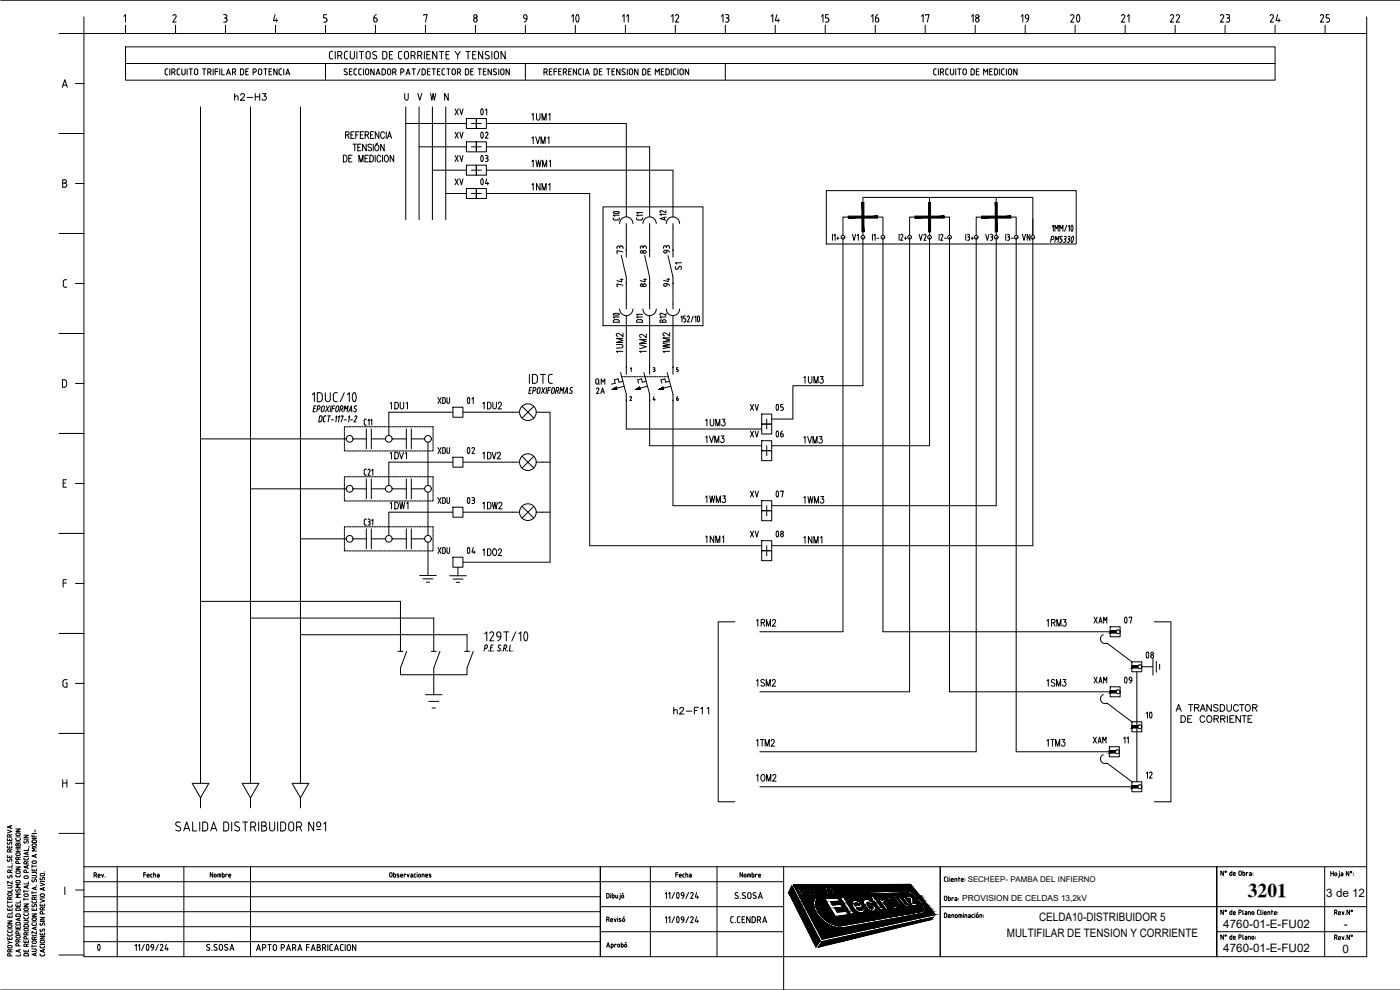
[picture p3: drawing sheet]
<svg xmlns="http://www.w3.org/2000/svg" width="420mm" height="297mm" viewBox="0 0 420 297" stroke-linecap="round" stroke-linejoin="round" font-family="sans-serif">
<defs><g id="words">
<g font-size="7.9">
<text x="168.6" y="8.8">10</text>
<text x="318.9" y="8.8">20</text>
</g>
<g font-size="7.1">
<text x="140.8" y="57.5">04</text>
<text x="136.9" y="123.1">01</text>
<text x="229.3" y="125.2">05</text>
<text x="136.9" y="153.1">03</text>
<text x="334.1" y="189.1">07</text>
<text x="334.1" y="207.1">09</text>
<text x="25.8" y="287.2">0</text>
</g>
<g font-size="6.6">
<text x="140.8" y="36.3">01</text>
<text x="140.8" y="43.4">02</text>
<text x="140.8" y="50.4">03</text>
<text x="136.9" y="137.9">02</text>
<text x="229.3" y="133">06</text>
<text x="229.3" y="151">07</text>
<text x="136.9" y="167.9">04</text>
<text x="229.3" y="163">08</text>
<text x="340.4" y="199.3">08</text>
<text x="341.5" y="217.3">10</text>
</g>
<g font-size="6.2">
<text x="201.4" y="82.9">S1</text>
<text x="158" y="116.4">IDTC</text>
</g>
<text font-size="5.9" x="374.5" y="269.1">3201</text>
<g font-size="5.3">
<text x="111.1" y="7.8">6</text>
<text x="154.9" y="7.8">9</text>
<text x="200.7" y="7.8">12</text>
<text x="215.5" y="7.8">13</text>
<text x="230.4" y="7.8">14</text>
<text x="245.5" y="7.8">15</text>
<text x="260.7" y="7.8">16</text>
<text x="275.5" y="7.8">17</text>
<text x="290.7" y="7.8">18</text>
<text x="305.5" y="7.8">19</text>
<text x="335.5" y="7.8">21</text>
<text x="350.3" y="7.8">22</text>
<text x="365.5" y="7.8">23</text>
<text x="380.3" y="7.8">24</text>
<text x="395.5" y="7.8">25</text>
<text x="69.5" y="31.4">h2-H3</text>
<text x="202.1" y="106.9" transform="rotate(-90 202.1 106.9)">1WM2</text>
<text x="224.4" y="124.5">XV</text>
<text x="211" y="129.1">1UM3</text>
<text x="211" y="134.1">1VM3</text>
<text x="211" y="152">1WM3</text>
<text x="143.9" y="167.9">1DO2</text>
<text x="226.1" y="189.1">1RM2</text>
<text x="313.3" y="189.1">1RM3</text>
<text x="226.1" y="207.1">1SM2</text>
<text x="313.3" y="207.1">1SM3</text>
<text x="201.4" y="215.5">h2-F11</text>
<text x="226.1" y="235.7">1OM2</text>
</g>
<g font-size="4.9">
<text x="189.8" y="7.8" transform="rotate(-90 189.8 7.8)">11</text>
<text x="135.8" y="35.6">XV</text>
<text x="135.8" y="42.7">XV</text>
<text x="135.8" y="49.7">XV</text>
<text x="158.8" y="51.2">1WM1</text>
<text x="135.8" y="56.8">XV</text>
<text x="158.8" y="58.2">1NM1</text>
<text x="188" y="77.3" transform="rotate(-90 188 77.3)">73</text>
<text x="195.1" y="77.3" transform="rotate(-90 195.1 77.3)">83</text>
<text x="202.1" y="78" transform="rotate(-90 202.1 78)">93</text>
<text x="255.1" y="73.4">V1</text>
<text x="274.8" y="73.4">V2</text>
<text x="294.9" y="73.4">V3</text>
<text x="305.9" y="73.4">VN</text>
<text x="188" y="87.1" transform="rotate(-90 188 87.1)">74</text>
<text x="195.1" y="87.1" transform="rotate(-90 195.1 87.1)">84</text>
<text x="202.1" y="88.2" transform="rotate(-90 202.1 88.2)">94</text>
<text x="188" y="106.9" transform="rotate(-90 188 106.9)">1UM2</text>
<text x="195.1" y="106.9" transform="rotate(-90 195.1 106.9)">1VM2</text>
<text x="178.2" y="119.2">2A</text>
<text x="240.2" y="116.1">1UM3</text>
<text x="116.1" y="123.8">1DU1</text>
<text x="130.5" y="122.4">XDU</text>
<text x="143.9" y="123.8">1DU2</text>
<text x="130.5" y="137.2">XDU</text>
<text x="224.4" y="132.3">XV</text>
<text x="240.2" y="134.1">1VM3</text>
<text x="116.1" y="153.8">1DW1</text>
<text x="130.5" y="152.4">XDU</text>
<text x="143.9" y="153.8">1DW2</text>
<text x="224.4" y="150.3">XV</text>
<text x="240.2" y="152">1WM3</text>
<text x="130.5" y="167.2">XDU</text>
<text x="224.4" y="162.3">XV</text>
<text x="240.2" y="164">1NM1</text>
<text x="327.4" y="188">XAM</text>
<text x="327.4" y="206">XAM</text>
<text x="327" y="224">XAM</text>
<text x="343.3" y="234.6">12</text>
</g>
<g font-size="4.4">
<text x="177.8" y="116.4">QM</text>
<text x="339.7" y="224" transform="rotate(-90 339.7 224)">11</text>
</g>
<text font-size="4" x="202.1" y="121.4">6</text>
<g font-size="3.5">
<text x="398" y="269.1">3 de 12</text>
<text x="302.2" y="281.2">MULTIFILAR DE TENSION Y CORRIENTE</text>
<text x="311.9" y="276.2">CELDA10-DISTRIBUIDOR 5</text>
<text x="367.1" y="278.6">4760-01-E-FU02</text>
<text x="403.3" y="278.6">-</text>
<text x="367.1" y="285.6">4760-01-E-FU02</text>
<text x="402.9" y="285.9">0</text>
</g>
<text font-size="2.5" x="288.8" y="270.2">PROVISION DE CELDAS 13,2kV</text>
<text font-size="2.4" x="290.4" y="264.7">SECHEEP- PAMBA DEL INFIERNO</text>
</g></defs>
<!-- layer: PRINCIPAL -->
<path d="M60.2 32.1v202.9M75.2 32.1v202.9M90.2 32.1v202.9M188 67.1v1.5M195 67.1v1.5M202 67.1v1.5M188 91.2v1.5M195 91.2v1.5M202 91.2v1.5" fill="none" stroke="#000" stroke-width=".3"/>
<!-- layer: COTAS -->
<g fill="none" stroke="#000" stroke-width=".3">
<path d="M37.7 14.1h345v10h-345zM37.7 19.1h345M97.7 19.1v5M98.8 17.1l.3 .5 .8 .1M98.9 16v1.1M99.4 15.4l-.6 .6M99.4 15.4h.5M100.6 15.4v2.3M102 15.4a.62 .62 0 0 1 .6 .6 .62 .62 0 0 1-.6 .7h-.6M102 15.4h-.6v2.3M102.1 16.7l.5 1M103.9 15.4l-.5 .3v1.4l.2 .5 .8 .1"/>
<path d="M103.9 15.4h.5M105.1 15.4v1.7a.62 .62 0 0 0 .6 .6 .62 .62 0 0 0 .6-.6M106.4 15.4v1.7M107.1 15.4v2.3M107.9 15.4h1.2M108.5 15.4v2.3M110 15.6l.5-.2 .4 .2 .2 1.5a.62 .62 0 0 1-.6 .6 .62 .62 0 0 1-.6-.6zM111.8 17.4l.8 .3M112.1 16.4l1 .7-.1 .4-.4 .2M112.3 15.4l-.4 .4 .2 .6M112.4 15.4l.6 .1M115.4 15.4l.5 .2 .2 .5"/>
<path d="M115.4 15.4h-.5v2.3l.8-.1 .4-.6M116.1 16.1v.9M116.9 16.4h.7M117.9 15.4h-1v2.3h1M120.2 15.4l-.3 .1a1.94 1.94 0 0 0-.2 1.9l.5 .3M120.2 17.7h.4M120.2 15.4h.4M121.3 16a.62 .62 0 0 1 .7-.6 .62 .62 0 0 1 .6 .6v1.1a.64 .64 0 0 1-.6 .6 .64 .64 0 0 1-.7-.6M121.4 16.1v1M123.4 16.7h.6M124 15.4a.62 .62 0 0 1 .6 .6 .62 .62 0 0 1-.6 .7M124 15.4h-.6v2.3"/>
<path d="M124.1 16.7l.5 1M126 15.4a.62 .62 0 0 1 .6 .6 .62 .62 0 0 1-.6 .7h-.6M126 15.4h-.6v2.3M126.1 16.7l.5 1M127.4 15.4v2.3M128.1 16.4h.8M129.1 15.4h-1v2.3h1M131.1 15.4v2.3l-1.2-2.3v2.3M131.9 15.4h1.2M132.5 15.4v2.3M133.9 16.4h.7M134.9 15.4h-1v2.3h1"/>
<path d="M136.6 15.4l.8 1.2 .7-1.2M137.4 16.6v1.1M139.9 15.4h1.2M140.5 15.4v2.3M141.9 16.4h.7M142.9 15.4h-1v2.3h1M144.9 15.4v2.3l-1.3-2.3v2.3M145.6 17.4l.7 .3M146.1 15.4l.6 .1M146.1 15.4l-.4 .2-.1 .4 1.2 1.1-.1 .4-.3 .2M147.6 15.4v2.3M148.5 15.6l.5-.2 .4 .2 .2 1.5a.62 .62 0 0 1-.6 .6 .62 .62 0 0 1-.6-.6z"/>
<path d="M151.6 15.4v2.3l-1.2-2.3v2.3M157.7 19.1v5M217.7 19.1v5M49.6 22l.4 .4M49.6 21.1v.9M50 20.6l-.4 .5M50 22.5h.4M50 20.7h.4M51 20.7v1.8M51.6 21.7h.5M52.1 21.6a.49 .49 0 0 0 .5-.4 .49 .49 0 0 0-.5-.5h-.5v1.8M52.2 21.7l.4 .8"/>
<path d="M53.1 22l.5 .4M53.2 21.1v.9M53.6 20.6l-.5 .5M53.6 22.5h.4M53.6 20.7h.4M54.6 20.7l-.1 1.2a.5 .5 0 0 0 .5 .5 .5 .5 0 0 0 .5-.5M55.6 20.7v1.3M56.2 20.7v1.8M56.8 20.7h1M57.3 20.7v1.8M58.4 20.9a.5 .5 0 0 1 .6-.2 .5 .5 0 0 1 .4 .4v.8a.5 .5 0 0 1-.5 .5 .5 .5 0 0 1-.5-.4zM60.8 20.7h1"/>
<path d="M61.3 20.7v1.8M62.4 21.7h.5M62.9 21.6a.49 .49 0 0 0 .5-.4 .49 .49 0 0 0-.5-.5h-.5v1.8M63 21.7l.4 .8M64 20.7v1.8M64.6 21.4h.8M65.4 20.7h-.8v1.8M66 20.7v1.8M66.6 20.7v1.8h.8M68 22.5l.6-1.8 .6 1.8M68.1 22h.9M69.8 21.7h.5"/>
<path d="M70.2 21.6a.49 .49 0 0 0 .5-.4 .49 .49 0 0 0-.4-.5h-.5v1.8M70.4 21.7l.4 .8M72.2 20.7h.7a1.21 1.21 0 0 1 .2 1.5l-.9 .3zM73.8 21.4h.6M74.6 20.7h-.8v1.8h.8M76 21.7h.5M76.4 21.6a.49 .49 0 0 0 .5-.4 .49 .49 0 0 0-.4-.5h-.5v1.8M77.8 20.7a.5 .5 0 0 1 .7 .4v.8a.5 .5 0 0 1-.4 .5 .5 .5 0 0 1-.5-.4v-.9zM79.2 20.7h1M79.7 20.7v1.8M80.8 21.4h.6M81.6 20.7h-.8v1.8h.8"/>
<path d="M83.2 20.7v1.8l-1-1.8v1.8M84.6 20.7l-.8 .2-.1 1.1 .3 .4 .6 .1M85.2 20.7v1.8M85.8 22.5l.6-1.8 .6 1.8M85.9 22h.9M103.5 21.4l.5 .3a.49 .49 0 0 1 0 .8 .49 .49 0 0 1-.7-.3M104.2 20.7a.47 .47 0 0 0-.7 0 .47 .47 0 0 0 0 .7M104.9 21.4h.6M105.7 20.7h-.8v1.8h.8M106.3 39.5h-1v2h1M107.1 20.7l-.8 .2v1.1l.2 .4 .6 .1M107.8 39.5h-1v2"/>
<path d="M108.5 20.7l-.8 .2v1.1l.2 .4 .6 .1M109.1 20.7v1.8M109.1 39.5h-1v2h1M109.7 20.9a.5 .5 0 0 1 .6-.2 .5 .5 0 0 1 .4 .4v.8a.5 .5 0 0 1-.5 .5 .5 .5 0 0 1-.5-.4zM112.2 39.5h-1v2h1M112.3 20.7v1.8l-1-1.8v1.8M112.9 22.5l.6-1.8 .6 1.8M113.1 22h.8M113.7 39.5v2l-1.1-2v2M115.7 21.2l-.3-.5h-.7v1.8l.7-.1 .3-.5M115.7 21.2v.7M115.9 39.5v2"/>
<path d="M116.3 20.9a.5 .5 0 0 1 .6-.2 .5 .5 0 0 1 .4 .4v.8a.5 .5 0 0 1-.5 .5 .5 .5 0 0 1-.5-.4zM117.9 21.7h.5M118.4 20.6a.5 .5 0 0 1 .5 .5 .5 .5 0 0 1-.5 .5M118.4 20.7h-.5v1.8M118.5 21.7l.4 .8M120.3 21.7h.5M120.7 21.6a.49 .49 0 0 0 .5-.4 .49 .49 0 0 0-.4-.5h-.5v1.8M121.9 22.5l.6-1.8 .6 1.8M122 22h.9M123.7 20.7h1M124.2 20.7v1.8M126.1 20.7l-.8 1.8"/>
<path d="M126.7 20.7h.7a1.21 1.21 0 0 1 .2 1.5l-.9 .3zM128.3 21.4h.6M129.1 20.7h-.8v1.8h.8M129.7 20.7h1M130.2 20.7v1.8M131.3 21.4h.6M132.1 20.7h-.8v1.8h.8M133.5 20.7l-.8 .2v1.1l.2 .4 .6 .1M134.1 20.7h1M134.6 20.7v1.8M136.7 21.1a.5 .5 0 0 0-.5-.5 .5 .5 0 0 0-.5 .5v.9a.5 .5 0 0 0 .5 .4 .5 .5 0 0 0 .5-.5M136.7 21.2v.8"/>
<path d="M137.3 21.7h.5M137.8 21.6a.49 .49 0 0 0 .5-.4 .49 .49 0 0 0-.5-.5h-.5v1.8M137.9 21.7l.4 .8M140.1 20.7h.3a1.21 1.21 0 0 1 .2 1.5l-.5 .2M140.1 20.7h-.4v1.8h.4M141.3 21.4h.6M142.1 20.7h-.8v1.8h.8M143.5 20.7h1M144 20.7v1.8M145.1 21.4h.6M145.9 20.7h-.8v1.8h.8M147.5 20.7v1.8l-1-1.8v1.8"/>
<path d="M148.3 21.4l.5 .3a.48 .48 0 0 1 0 .8 .48 .48 0 0 1-.7-.3M149 20.7a.48 .48 0 0 0-.7 0 .48 .48 0 0 0 0 .7M149.7 20.7v1.8M150.3 20.9a.5 .5 0 0 1 .6-.2 .5 .5 0 0 1 .4 .4v.8a.5 .5 0 0 1-.5 .5 .5 .5 0 0 1-.5-.4zM152.9 20.7v1.8l-1-1.8v1.8M163.3 21.7h.5M163.8 21.6a.49 .49 0 0 0 .5-.4 .49 .49 0 0 0-.5-.5h-.5v1.8M163.9 21.7l.4 .8M164.9 21.4h.6M165.7 20.7h-.8v1.8h.8M166.3 21.4h.8M167.1 20.7h-.8v1.8"/>
<path d="M167.7 21.4h.6M168.5 20.7h-.8v1.8h.8M169.1 21.7h.5M169.6 21.6a.49 .49 0 0 0 .5-.4 .49 .49 0 0 0-.5-.5h-.5v1.8M169.7 21.7l.4 .8M170.7 21.4h.6M171.5 20.7h-.8v1.8h.8M173.1 20.7v1.8l-1-1.8v1.8M173.7 22l.2 .4 .6 .1M173.7 21.1v.9M174.5 20.7h-.6l-.2 .4M175.1 20.7v1.8"/>
<path d="M175.7 22.5l.6-1.8 .6 1.8M175.8 22h.9M178.3 20.7h.7a1.21 1.21 0 0 1 .2 1.5l-.9 .3zM179.9 21.4h.6M180.7 20.7h-.8v1.8h.8M182.1 20.7h1M182.6 20.7v1.8M183.7 21.4h.6M184.5 20.7h-.8v1.8h.8M186.1 20.7v1.8l-1-1.8v1.8M186.9 21.4l.5 .3a.49 .49 0 0 1 0 .8 .49 .49 0 0 1-.7-.3M187.6 20.7a.47 .47 0 0 0-.7 0 .47 .47 0 0 0 0 .7"/>
<path d="M188.3 20.7v1.8M189.8 21.1a.5 .5 0 0 0-.5-.5 .5 .5 0 0 0-.5 .5l.1 .9a.49 .49 0 0 0 .5 .4 .49 .49 0 0 0 .4-.5M189.9 21.2v.8M191.5 20.7v1.8l-1-1.8v1.8M193.3 20.7h.3a1.21 1.21 0 0 1 .2 1.5l-.5 .2M193.3 20.7h-.4v1.8h.4M194.5 21.4h.6M195.3 20.7h-.8v1.8h.8M196.7 22.5v-1.8l.6 1 .6-1v1.8M198.5 21.4h.6M199.3 20.7h-.8v1.8h.8M199.9 20.7h.7a1.21 1.21 0 0 1 .2 1.5l-.9 .3z"/>
<path d="M201.5 20.7v1.8M202.9 20.7l-.8 .2v1.1l.2 .4 .6 .1M203.5 20.7v1.8M204.1 20.9a.5 .5 0 0 1 .6-.2 .5 .5 0 0 1 .3 .4v.8a.49 .49 0 0 1-.4 .5 .49 .49 0 0 1-.5-.4zM206.7 20.7v1.8l-1-1.8v1.8M281 20.7l-.7 .2-.1 1.1 .2 .4 .6 .1M281.6 20.7v1.8M282.2 21.7h.5M282.7 21.6a.49 .49 0 0 0 .5-.4 .49 .49 0 0 0-.5-.5h-.5v1.8M282.8 21.7l.4 .8M284.6 20.7l-.7 .2-.1 1.1 .2 .4 .6 .1M285.2 20.7v1.2a.5 .5 0 0 0 .5 .5 .5 .5 0 0 0 .5-.5v-1.2"/>
<path d="M286.8 20.7v1.8M287.4 20.7h1M287.9 20.7v1.8M290 21.1a.5 .5 0 0 0-.5-.5 .5 .5 0 0 0-.5 .5v.9a.5 .5 0 0 0 .5 .4 .5 .5 0 0 0 .5-.5M290 21.2v.8M291.4 20.7h.7a1.21 1.21 0 0 1 .2 1.5l-.9 .3zM293 21.4h.6M293.8 20.7h-.8v1.8h.8M295.2 22.5v-1.8l.6 1 .6-1v1.8M297 21.4h.6M297.8 20.7h-.8v1.8h.8M298.4 20.7h.7a1.21 1.21 0 0 1 .2 1.5l-.9 .3z"/>
<path d="M300 20.7v1.8M301.4 20.7l-.7 .2-.1 1.1 .2 .4 .6 .1M302 20.7v1.8M302.7 20.9a.5 .5 0 0 1 .5-.2 .5 .5 0 0 1 .4 .4v.8a.5 .5 0 0 1-.5 .5 .5 .5 0 0 1-.5-.4zM305.2 20.7v1.8l-1-1.8v1.8M103.1 46.6a1.01 1.01 0 0 1 1.1 1 1.01 1.01 0 0 1-1.1 1zM103.7 40.5l.9-.1 .1-.7-1-.2v2M104.2 40.5l.6 1M104.7 47.5h.6M105.3 40.5h.6M105.7 46.6h-1v2h1M105.9 43.3h1.1"/>
<path d="M106.5 43.3v1.9M106.8 40.5h.6M107.4 44.2h.6M107.7 48.6v-2l.6 2 .6-2v2M108.1 40.5h.7M108.4 43.3h-1v1.9h1M109.5 47.5h.7M109.6 40.5l.9-.1 .1-.7-1-.2v2M109.9 43.3v1.9l-1.1-1.9v1.9M110.1 40.5l.6 1M110.5 46.6h-1v2h1M111 46.6a1.01 1.01 0 0 1 1.1 1 1.01 1.01 0 0 1-1.1 1z"/>
<path d="M111.2 40.5h.6M111.5 43.5l-.4-.2-.7 .2 .2 .5 .9 .7v.3l-.4 .2-.7-.2M112 43.3v1.9M112.6 46.6v2M112.8 43.5l.1-.1a.86 .86 0 0 1 .9 1 .86 .86 0 0 1-1 .8 1.19 1.19 0 0 1 0-1.7zM113.4 42.9l-.6 .4M114.3 47.1a.59 .59 0 0 0-.7-.5 .59 .59 0 0 0-.5 .7v.5a.59 .59 0 0 0 .5 .8 .59 .59 0 0 0 .7-.5M114.8 46.6v2M115.3 43.3v1.9l-1.1-1.9v1.9M115.4 40a.59 .59 0 0 0-.7-.5 .59 .59 0 0 0-.5 .8v.5a.59 .59 0 0 0 .5 .7 .59 .59 0 0 0 .7-.5M115.6 46.7l.2-.1a1.03 1.03 0 0 1 .8 1 1.03 1.03 0 0 1-.8 1 1.33 1.33 0 0 1-.2-1.9zM116.3 41.5l.6-2 .6 2"/>
<path d="M116.5 40.9h.8M118.2 46.6v2l-1.1-2v2M353 213.4l.7-2 .8 2M353.3 212.7h.9M354.4 214.7h.7a1.07 1.07 0 0 1 .7 1 1.07 1.07 0 0 1-.7 1h-.7zM356.4 215.7h.8M356.7 211.4h1.3M357.4 211.4v2M357.7 214.7h-1.3v2h1.3M358.5 212.4l1.1-.1 .2-.5-.5-.4h-.8v2M359.2 212.4l.6 1M360.2 213.4l.8-2 .7 2"/>
<path d="M360.5 212.7h.9M361.6 215.2a.74 .74 0 0 0-.9-.5 .74 .74 0 0 0-.5 .8 .83 .83 0 0 0 .2 1.1 .83 .83 0 0 0 1.1-.1l.1-.2M362.4 215a.92 .92 0 0 1 1.2 .2 .92 .92 0 0 1-.1 1.3 .92 .92 0 0 1-1.3-.2 .92 .92 0 0 1 .2-1.3zM363.5 211.4v2l-1.3-2v2M364.3 215.7l1.2-.1 .1-.7-1.3-.2v2M365 215.7l.7 1M365.5 211.7l-.4-.3-.9 .3 .1 .4 1.1 .4 .1 .3v.3l-.4 .3-.9-.3M366.2 211.4h.7a1.08 1.08 0 0 1 .7 1 1.08 1.08 0 0 1-.7 1h-.7zM366.4 215.7l1.1-.1 .2-.5-.2-.3-1.1-.1v2M367 215.7l.7 1M368.2 211.4v1.4l.6 .6 .5-.1 .2-.5v-1.4M368.3 214.7v2"/>
<path d="M369.1 215.7h.8M370.4 214.7h-1.3v2h1.3M371.6 211.9a.73 .73 0 0 0-.8-.5 .73 .73 0 0 0-.6 .8v.4a.73 .73 0 0 0 .6 .8 .73 .73 0 0 0 .8-.5M372 211.4h1.3M372.3 214.7v2l-1.4-2v2M372.7 211.4v2M372.7 214.7h1.4M373.4 214.7v2M373.9 211.7l.2-.2a.93 .93 0 0 1 1.2 .9 .93 .93 0 0 1-1.2 .9l-.4-.7zM374.5 215.7h.8M375.8 214.7h-1.3v2h1.3M375.9 212.4l1.2-.1 .2-.5-.5-.4h-.9v2"/>
<path d="M376.6 212.4l.7 1"/>
</g>
<!-- layer: 0 -->
<g fill="none" stroke="#000" stroke-width=".3">
<path d="M.2 .1h419.9M25.2 10.1h385v276.9h-385zM248 57.2h75v16h-75zM184.1 65.4v.4l.4 .2h1.1l.3-.6M184.1 63.7a1.19 1.19 0 0 1 1.7 .1 1.22 1.22 0 0 1-1.7-.1zM185.9 64.6h-1.8l.4 .3M185.9 67.1a2 2 0 0 1 2-2 2 2 0 0 1 2 2M186.5 76.7l1.5 6.4M188 62.1v3M191.1 65.6l.4 .4M191.1 65.4v.2M192.8 65.6l-.2 .4h-1.1"/>
<path d="M192.9 64.6h-1.8l.4 .3M192.9 63.8h-1.8l.4 .3M192.9 65.4v.2M193 67.1a2 2 0 0 1 2-2 2 2 0 0 1 2 2M193.5 76.7l1.5 6.4M195 62.1v3M198.1 63.5l.3 .3M199.4 65.3v.6M199.9 65.1l-1.8 .5 1.8 .5M199.9 64.3h-1.8l.4 .3M199.9 63.2v.6l-1.4-.6-.4 .3M200 67.1a2 2 0 0 1 2-2 2 2 0 0 1 2 2"/>
<path d="M202 62.1v3M249.8 70.3v1.8M250.3 70.7l.3-.4v1.8M251.1 71.5h.7M251.4 71.1v.8M253 71.2v118.4h-24.9M254.6 65.1h-1.6v5.5M261.8 70.3v1.8M262.3 70.7l.3-.4v1.8M263.1 71.5h.7M263.4 65.1h1.6v5.5M265 71.2v118.4h68.2"/>
<path d="M269.8 70.3v1.8M270.3 70.6l.3-.3 .3 .2-.6 1.6h.7M271.4 71.5h.7M271.8 71.1v.8M273 71.2v136.4h-44.9M274.6 65.1h-1.6v5.5M281.8 70.3v1.8M282.3 70.6l.3-.3 .3 .2-.6 1.6h.7M283.4 65.1h1.6v5.5M283.4 71.5h.7M285 71.2v136.4h48.2M289.8 70.3v1.8"/>
<path d="M290.3 70.3l.6 .2v.4l-.3 .2 .3 .2 .1 .4M290.5 71.1h.1M291 71.7l-.2 .3-.5 .1M291.4 71.5h.7M291.8 71.1v.8M293 71.2v154.4h-64.9M294.6 65.1h-1.6v5.5M301.8 70.3v1.8M302.3 70.3l.6 .2v.4l-.3 .2 .3 .2 .1 .4M302.5 71.1h.1M303 71.7l-.2 .3-.5 .1M303.4 65.1h1.6v5.5"/>
<path d="M303.4 71.5h.7M305 71.2v154.4h27.9M184.1 94.2a1.23 1.23 0 0 1 1.7 .2 1.23 1.23 0 0 1-1.7-.2zM184.1 96.1l1.5-.1 .2 .7h-1.8zM185.8 95.1h-1.8l.4 .3M185.9 92.7a2 2 0 0 0 2 2 2 2 0 0 0 2-2M188 94.7v3M191.1 96.1l1.5-.1 .2 .7h-1.7zM192.8 95.1h-1.7l.4 .3M192.8 94.3h-1.7l.4 .3M193 92.7a2 2 0 0 0 2 2 2 2 0 0 0 2-2M195 94.7v3"/>
<path d="M198.1 96.1l.5-.1 .2 .3 .3-.3h.5l.3 .7h-1.8zM198.9 96.3v.4M199.9 95.1h-1.8l.4 .3M199.9 94v.6l-1.6-.6-.2 .3 .3 .3M200 92.7a2 2 0 0 0 2 2 2 2 0 0 0 2-2M202 94.7v3M93.7 118.4l.6-.6v2.7M95.2 117.8h.7a.85 .85 0 0 1 .8 .8v1.1a.81 .81 0 0 1-.8 .8h-.7zM97.6 117.8v2a.75 .75 0 0 0 .8 .7 .75 .75 0 0 0 .7-.7v-2M101.2 117.8l-.8 .1-.3 .3-.1 1.6 .4 .7h.8M103.3 117.8l-1.2 2.7M104.2 118.4l.6-.6v2.7"/>
<path d="M106 118l.3-.2a1.83 1.83 0 0 1 0 2.7l-.3-.1-.3-1zM183.9 116.8l1-.6 .2 .6zM186.2 111.8l1.8 6.5v2M186.9 114.4l-1.1 .3-.3-1-1.1 .3 .2 1-1.1 .3M187.3 115.9l-2.3 .6M188 110.3h.1M188 110.3v2M189 119.2l.4-.2 .1 .4M189.2 110.6l.2-.3v1.2M189.5 119.4l-.5 .8h.5M190.9 116.8l1-.6 .2 .6zM193.2 111.8l1.8 6.5v2"/>
<path d="M193.9 114.4l-1.1 .3-.3-1-1.1 .3 .2 1M194.3 115.9l-2.3 .6M195 110.3h.1M195 110.3v2M196 110.3l.5 .1-.2 .4 .3 .4M196.2 110.9h.1M196.3 119l-.3 .9h.6M196.4 119.7v.5M196.6 111.2l-.6 .3M197.9 116.8l1-.6 .2 .6zM200.2 111.8l1.8 6.5M200.9 114.4l-1.1 .3-.3-1-1.1 .3 .2 1"/>
<path d="M201.3 115.9l-2.3 .6M202 110.3h.1M202 110.3v2M203.3 110.8l.2 .4M203.5 110.3h-.5v.6h.3M203.5 111.2l-.5 .3M103.4 134.8v.5h.4M103.4 128.8v.5M103.4 129.5v.6M103.4 130.3v.5M103.4 131v.6M103.4 131.8v.5"/>
<path d="M103.4 132.6v.5M103.4 133.3v.5M103.4 134.1v.4M103.8 128h-.4v.6M104 135.3h.5M104 128h.5M104.8 135.3h.5M104.8 128h.5M105.5 135.3h.5M105.5 128h.5M105.9 131.7h4M106.3 135.3h.5"/>
<path d="M106.3 128h.5M107 135.3h.5M107 128h.5M107.8 135.3h.5M107.8 128h.5M108.5 135.3h.5M108.5 128h.5M109.3 135.3h.5M109.3 128h.5M109.9 128.7v6M110 125.8l-.6 .2-.1 1.1 .2 .4 .5 .1M110 135.3h.5"/>
<path d="M110 128h.5M110.4 126.2l.4-.4v1.8M110.8 135.3h.5M110.8 128h.5M111.3 126.2l.3-.4v1.8M111.4 128.7v6M111.4 131.7h4.3M111.5 135.3h.5M111.5 128h.5M112.3 135.3h.5M112.3 128h.5M113 135.3h.5"/>
<path d="M113 128h.5M113.8 135.3h.5M113.8 128h.5M114.5 135.3h.5M114.5 128h.5M115.3 135.3h.5M115.3 128h.5M116 135.3h.5M116 128h.5M116.8 135.3h.5M116.8 128h.5M117.5 135.3h.5"/>
<path d="M117.5 128h.5M117.7 131.7h4.2M118.3 135.3h.5M118.3 128h.5M119 135.3h.5M119 128h.5M119.8 135.3h.5M119.8 128h.5M120.5 135.3h.5M120.5 128h.5M121.3 135.3h.5M121.3 128h.5"/>
<path d="M121.9 128.7v6M122 135.3h.5M122 128h.5M122.8 135.3h.5M122.8 128h.5M123.4 131.7h4M123.4 128.7v6M123.5 135.3h.5M123.5 128h.5M124.3 135.3h.5M124.3 128h.5M125 135.3h.5"/>
<path d="M125 128h.5M125.8 135.3h.5M125.8 128h.5M126.5 135.3h.5M126.5 128h.5M127.3 135.3h.5M127.3 128h.5M128 135.3h.5M128 128h.5M128.4 132.7v13M128.8 135.3h.5M128.8 128h.5"/>
<path d="M129.5 128h.5v.6M130 128.8v.5M130 129.5v.6M130 130.3v.5M130 131v.6M153.9 138.7h2M153.9 123.7h2M156.7 136.9l3.5 3.5M156.7 121.9l3.5 3.5M160.2 136.9l-3.5 3.5M160.2 121.9l-3.5 3.5M160.9 138.7h2"/>
<path d="M160.9 123.7h2M188 120.3h.1M195 120.3h.1M228.6 135.2h3v3h-3zM230.1 133.7v3M103.4 149.8v.5h.4M103.4 143.8v.5M103.4 144.6v.4M103.4 145.3v.5M103.4 146.1v.4M103.4 146.8v.5M103.4 147.6v.4"/>
<path d="M103.4 148.3v.5M103.4 149v.5M103.4 158.8v.5M103.4 159.5v.5M103.8 143.1h-.4v.5M103.8 158.1h-.4v.4M104 150.3h.5M104 143.1h.5M104 158.1h.5M104.8 150.3h.5M104.8 143.1h.5M104.8 158.1h.5"/>
<path d="M105.5 150.3h.5M105.5 143.1h.5M105.5 158.1h.5M105.9 146.7h4M106.3 150.3h.5M106.3 143.1h.5M106.3 158.1h.5M107 150.3h.5M107 143.1h.5M107 158.1h.5M107.8 150.3h.5M107.8 143.1h.5"/>
<path d="M107.8 158.1h.5M108.5 150.3h.5M108.5 143.1h.5M108.5 158.1h.5M109.3 150.3h.5M109.3 143.1h.5M109.3 158.1h.5M109.9 143.7v6M109.9 158.7v6M110 140.8l-.6 .2-.1 1.1 .2 .4 .5 .1M110 155.8l-.6 .2-.1 1.1 .2 .4 .5 .1M110 150.3h.5"/>
<path d="M110 143.1h.5M110 158.1h.5M110.4 141.1l.4-.3 .2 .2-.6 1.6h.7M110.4 155.8l.6 .2v.4l-.2 .2M110.6 156.6h.2M110.8 156.6l.2 .2v.6l-.6 .2M110.8 150.3h.5M110.8 143.1h.5M110.8 158.1h.5M111.4 143.7v6M111.4 158.7v6M111.4 146.7h4.3"/>
<path d="M111.5 150.3h.5M111.5 143.1h.5M111.5 158.1h.5M111.6 141.2l.3-.4v1.8M111.6 156.2l.3-.4v1.8M112.3 150.3h.5M112.3 143.1h.5M112.3 158.1h.5M113 150.3h.5M113 143.1h.5M113 158.1h.5M113.8 150.3h.5"/>
<path d="M113.8 143.1h.5M113.8 158.1h.5M114.5 143.1h.5M114.5 158.1h.5M115.3 143.1h.5M115.3 158.1h.5M116 143.1h.5M116 158.1h.5M116.8 143.1h.5M116.8 158.1h.5M117.5 143.1h.5M117.5 158.1h.5"/>
<path d="M117.7 146.7h4.2M118.3 143.1h.5M118.3 158.1h.5M119 143.1h.5M119 158.1h.5M119.8 143.1h.5M119.8 158.1h.5M120.5 143.1h.5M120.5 158.1h.5M121.3 143.1h.5M121.3 158.1h.5M121.9 143.7v6"/>
<path d="M121.9 158.7v6M122 143.1h.5M122 158.1h.5M122.8 143.1h.5M122.8 158.1h.5M123.4 146.7h4M123.4 143.7v6M123.4 158.7v6M123.5 143.1h.5M123.5 158.1h.5M124.3 143.1h.5M124.3 158.1h.5"/>
<path d="M125 150.3h.5M125 143.1h.5M125 158.1h.5M125.8 150.3h.5M125.8 143.1h.5M125.8 158.1h.5M126.5 150.3h.5M126.5 143.1h.5M126.5 158.1h.5M127.3 150.3h.5M127.3 143.1h.5M127.3 158.1h.5"/>
<path d="M128 150.3h.5M128 143.1h.5M128 158.1h.5M128.4 147.7v13M128.8 150.3h.5M128.8 143.1h.5M128.8 158.1h.5M129.5 143.1h.5v.5M129.5 158.1h.5v.4M130 143.8v.5M130 144.6v.4M130 145.3v.5"/>
<path d="M130 146.1v.4M130 146.8v.5M130 158.8v.5M130 159.5v.5M153.9 153.7h2M156.7 151.9l3.5 3.6M160.2 151.9l-3.5 3.6M160.9 153.7h2M228.6 153.2h3v3h-3zM230.1 151.7v3M103.4 164.8v.5h.4M103.4 160.3v.5"/>
<path d="M103.4 161v.6M103.4 161.8v.5M103.4 162.5v.6M103.4 163.3v.5M103.4 164v.6M104 165.3h.5M104.8 165.3h.5M105.5 165.3h.5M105.9 161.7h4M106.3 165.3h.5M107 165.3h.5M107.8 165.3h.5"/>
<path d="M108.5 165.3h.5M109.3 165.3h.5M110 165.3h.5M110.8 165.3h.5M111.4 161.7h4.3M111.5 165.3h.5M112.3 165.3h.5M113 165.3h.5M113.8 165.3h.5M114.5 165.3h.5M115.3 165.3h.5M116 165.3h.5"/>
<path d="M116.8 165.3h.5M117.5 165.3h.5M117.7 161.7h4.2M118.3 165.3h.5M119 165.3h.5M119.8 165.3h.5M120.5 165.3h.5M121.3 165.3h.5M122 165.3h.5M122.8 165.3h.5M123.4 161.7h4M123.5 165.3h.5"/>
<path d="M124.3 165.3h.5M125 165.3h.5M125.8 165.3h.5M125.9 172.7h5M126.5 165.3h.5M126.9 173.7h3M127.3 165.3h.5M127.9 174.7h1M128 165.3h.5M128.4 162.7v10M128.8 165.3h.5M130 160.3v.5"/>
<path d="M130 161v.6M134.9 172.7h5M135.9 173.7h3M136.9 174.7h1M228.6 165.2h3v3h-3zM230.1 163.7v3M60.2 180.4h60v15M75.2 185.4h55v10M90.2 190.4h50v5M119.4 195.4h1.5M122 195.4l-1.8 5v2h20v-2l1.8-5M129.4 195.4h1.5"/>
<path d="M132 195.4l-1.8 5v8M139.4 195.4h1.5M145.5 190.2l.6-.6v2.7M147 190a.62 .62 0 0 1 .8-.4 .62 .62 0 0 1 .3 .9l-1.1 1.8h1.2M150.3 191.1h-.6a.69 .69 0 0 1-.7-.6 .69 .69 0 0 1 .5-.8 .69 .69 0 0 1 .8 .5 1.76 1.76 0 0 1-.9 2.1M151.2 189.6h1.5M152 189.6v2.7M154.8 189.6l-1.2 2.7M155.7 190.2l.6-.6v2.7M157.5 189.7l.3-.1a1.81 1.81 0 0 1 0 2.7 1.87 1.87 0 0 1-.3-2.6zM220.5 186.6h-5v54h5M331.1 190.4a1.41 1.41 0 0 0-.7 1.9 1.41 1.41 0 0 0 1.9 .7"/>
<path d="M332.3 193l7.4 5.6M346 197.6v5M346.4 186.6h5v54h-5M347 198.4v3.3M127.7 208.4h5M128.7 210.4h3M129.7 212.4h1M331.1 208.4a1.41 1.41 0 0 0-.7 1.9 1.41 1.41 0 0 0 1.9 .7M332.3 211l7.4 5.6M341.2 201.6v33M57.7 235h5l-2.5 4.4zM60.2 239.4v3"/>
<path d="M72.7 235h5l-2.5 4.4zM75.2 239.4v3M87.7 235h5l-2.5 4.4zM90.2 239.4v3M228.1 236.1h111.6M331.1 226.4a1.41 1.41 0 0 0-.7 1.9 1.41 1.41 0 0 0 1.9 .7M332.3 229l7.4 5.6M332.9 224.1h3v3h-3zM339.7 234.6h3v3h-3zM53.9 248.2a.68 .68 0 0 1 .1 1 .68 .68 0 0 1-1 0l-.3-.2M54.1 246.8a.71 .71 0 0 0-1.1-.1 .71 .71 0 0 0 .1 1.1l.8 .4M55.1 249.3l.9-2.7 .9 2.7"/>
<path d="M55.4 248.6h1.3M57.8 246.6v2.7h1.2M59.9 246.6v2.7M60.8 246.6h.7a.85 .85 0 0 1 .8 .9v1a.81 .81 0 0 1-.8 .8h-.7zM63.2 249.3l.9-2.7 .9 2.7M63.5 248.6h1.3M67.1 246.6h.7a.85 .85 0 0 1 .8 .9v1a.81 .81 0 0 1-.8 .8h-.7zM69.5 246.6v2.7M71.8 246.8a.71 .71 0 0 0-1.1-.1 .71 .71 0 0 0 .1 1.1l.8 .4a.67 .67 0 0 1 .1 1 .67 .67 0 0 1-1 0l-.3-.2M72.8 246.6h1.5M73.6 246.6v2.7M75.2 248.1h.8a.74 .74 0 0 0 .7-.7 .74 .74 0 0 0-.7-.8h-.8v2.7"/>
<path d="M76.1 248.1l.6 1.2M77.6 246.6v2.7M78.5 246.6h.8a.59 .59 0 0 1 .6 .6 .59 .59 0 0 1-.6 .6 .75 .75 0 0 1 .7 .8 .75 .75 0 0 1-.7 .7h-.8zM78.5 247.8h.8M80.9 246.6v2a.75 .75 0 0 0 .8 .7 .75 .75 0 0 0 .7-.7v-2M83.3 246.6v2.7M84.2 246.6h.7a.85 .85 0 0 1 .8 .9v1a.81 .81 0 0 1-.8 .8h-.7zM86.9 246.8l.5-.2 .5 .2 .2 .6v1.2a.75 .75 0 0 1-.7 .7 .75 .75 0 0 1-.8-.7v-1.2zM89 248.1h.8a.74 .74 0 0 0 .7-.7 .74 .74 0 0 0-.7-.8h-.8v2.7M89.9 248.1l.6 1.2M94.1 246.6v2.7l-1.5-2.7v2.7M95 247.2a.6 .6 0 0 1 .6-.6 .6 .6 0 0 1 .6 .6"/>
<path d="M95 247.5a.6 .6 0 0 0 .6 .6 .6 .6 0 0 0 .6-.6M95 247.2v.3M95 248.9h1.2M96.2 247.2v.3M97.1 247.2l.6-.6v2.7M25.2 260.1h385M25.2 264.5h210M25.2 278.1h155M25.2 273.5h155M25.2 269.1h155M35.2 260.1v26.9M55.2 260.1v26.9"/>
<path d="M75.2 260.1v26.9M180.2 272h55M180.2 279.6h55M195.2 260.1v26.9M215.2 260.1v26.9M235.2 260.1v36.9M237.6 265.8l8.5 16.4-1.2 1.9-8.2-16.3zM238.1 265.5l35.2-.1 7.3 9-33.9 7.4zM239.3 266.4h1.4a.86 .86 0 0 1 .8 .5 .86 .86 0 0 1-.2 .9h-.7l.6 1.1h-.6zM240.1 266.7l.6 .1 .2 .6-.4 .1zM241.7 266.4l1.8 .1 .4 .4v.7l1.1 1.2h-.6l-.7-1h-.6l.6 1-.5 .1zM243.4 267.1l-.2 .3"/>
<path d="M243.4 267.1l-.3-.4h-.7l.5 .7h.3M244.7 266.2a1.97 1.97 0 0 1 2 2.4 1.9 1.9 0 0 1-2.1-2.1zM245.1 266.7a1.5 1.5 0 0 1 1.1 1.7l-.9-.9zM246.4 266.3l.6-.1 .9 .8-.1-.8h.5l.1 1.3 .7 1.1h-.6l-.5-.9zM247.5 269.6l3.9-.2 .7 1-2.8 .1 .6 1 2.4-.1 .6 .9-2.4 .2 .8 1.2 2.6-.3 .7 1.1-3.9 .5zM248.7 266.2l1.4-.1 .3 .5h-.8l.3 .5h.7l.3 .4h-.7l.4 .6h.8l.2 .4h-1.3zM251.9 277.8h.1M252.2 269.4l1.1-.1 3.2 4.9-1.2 .2zM252.5 266.6l.1 .2-.4 .1-.4-.4a1.55 1.55 0 0 0 1 1.5l-.1-.4a.47 .47 0 0 1 .6 .3 .47 .47 0 0 1-.3 .6l-.5-.1-.8-.7a1.17 1.17 0 0 1-.3-1.6l1.1 .5M254.5 266.8v-.1a.81 .81 0 0 0-.6-.6 .81 .81 0 0 0-.8 .2l.5 1.3a1.19 1.19 0 0 0 1.5 .7v-.7M254.5 266.8h-.3l-.5-.3a1.55 1.55 0 0 0 1.1 1.5l-.1-.4 .3-.1M254.6 266.1h.5l1.4 2.1h-.5z"/>
<path d="M255 267.5l.1 .1M256 270.3a2.66 2.66 0 0 1 3.2 1.8l-2 .3 .1 .2a.9 .9 0 0 0 1.3 .4v-.3l.8-.1a1.21 1.21 0 0 1-.6 1.4 1.21 1.21 0 0 1-1.5-.4 2.4 2.4 0 0 1-1.3-3.3zM256.2 266.1a1.65 1.65 0 0 1 1.7 2.2 1.79 1.79 0 0 1-1.7-2.2zM256.5 266.4a1.39 1.39 0 0 1 1 1.5l-.7-.6zM256.7 271h.7l.5 .6-1.2 .2zM257.7 266.1h.4l1.2 1.1-.7-1.1h.4l1.3 1.9-.3 .1-1.3-1.1 .8 1.1-.4 .1zM259.4 269.9a2.29 2.29 0 0 1 2.8 1.1l-1 .2a.48 .48 0 0 0-.5-.4 .48 .48 0 0 0-.5 .2l.7 1.2a.55 .55 0 0 0 .4 .4 .55 .55 0 0 0 .6-.2l-.2-.6 .9-.1a1.11 1.11 0 0 1-.1 1.6 1.11 1.11 0 0 1-1.6-.2 2.79 2.79 0 0 1-1.7-3zM263.7 272.5l.6 .5h.7M263.8 272.6l-1.5-2.1h-.4l-.4-.6h.4l-.7-.9 .9-.1 .6 .9h.5l.4 .6h-.4l1.2 1.7 .6 .2 .5 .7-.6 .1M265.8 270.5l-.4 .1-.1 .4 1.3 1.8-.8 .1-2.2-3.2h.8l.3 .3 .4-.5 .7 1M266.4 269.5a2.61 2.61 0 0 1 3 2.1 .84 .84 0 0 1-.5 1 .84 .84 0 0 1-1-.3 2.48 2.48 0 0 1-1.5-2.8zM267.6 268.4l.7-.1 2.8 3.9-.6 .1z"/>
<path d="M267.7 271.5l.3 .3a.48 .48 0 0 0 .7 0 .48 .48 0 0 0-.1-.8l-.2-.4-.6-.4a.55 .55 0 0 0-.8-.2 .55 .55 0 0 0-.2 .8l.9 .7M269 272.7l.8-.1 .3 .4h-.7l1.1 .4 .5 .6-.2 .4-.7-.1-.4-.5 .3-.1 .3 .3 .1-.1-.9-.4-.5-.6zM269.5 269.2h.7l1.4 1.9 .6 .3 .1-.3-1.5-1.9 .7-.1 2 2.8-.6 .1-.3-.4v.3a.91 .91 0 0 1-1.4-.4zM269.5 272.5h.1M271 274.1l.5 .2h-.2zM271.7 272.5l.4 .3-.1 .3h-.3l-.4-.6h.4M271.8 269.1l1.7-.1 .5 .5 .1 1.6 .9-.1 .5 .6-1.6 .3-.6-.8-.1-1.5-.9 .1zM272.2 273.4h.2M272.5 273.1l.8 .9-.4 .1-.5-.6M272.6 273.2l-.2-.1v-.3a.92 .92 0 0 0-1.4-.4l1.2 1.8 .4-.1-.5-.7h.1M272.7 272.1h.4l1.1 1.4 .5-.1 .2 .3-.8 .1zM273.1 273.7l.5 .2-.2 .1z"/>
<path d="M274.8 273.4l.5 .2zM276.7 274.1a1.38 1.38 0 0 0 .6-2.4 8.3 8.3 0 0 0-5.1-4.4l-11.7 .4 .3 .6 11.4-.5a7.2 7.2 0 0 1 4.8 5.3l-.6 .4-24.5 4.3M276.7 274.1l-23.2 4.2a8.6 8.6 0 0 1-9.4-7l.1-.7 .6-1.3 .5 .2a4.5 4.5 0 0 0 1.5 5.7 8 8 0 0 0 5.1 2.6M282.2 272h127.9M282.2 260.1v26.9M365.1 279.6h45M397.6 260.1v26.9M.2 297h419.9M25.2 282.5h155M180.2 287v-26.9v26.9M246.7 282.5l33.4-7.3-.8 .7-33.7 8.3zM365.2 287v-26.9v26.9"/>
<circle cx="253" cy="71.2" r=".56"/>
<circle cx="265" cy="71.2" r=".56"/>
<circle cx="273" cy="71.2" r=".56"/>
<circle cx="285" cy="71.2" r=".56"/>
<circle cx="293" cy="71.2" r=".56"/>
<circle cx="104.9" cy="131.7" r="1.01"/>
<circle cx="116.7" cy="131.7" r="1.01"/>
<circle cx="128.4" cy="131.7" r="1.01"/>
<circle cx="158.4" cy="138.7" r="2.51"/>
<circle cx="158.4" cy="123.7" r="2.51"/>
<circle cx="104.9" cy="146.7" r="1.01"/>
<circle cx="116.7" cy="146.7" r="1.01"/>
<circle cx="128.4" cy="146.7" r="1.01"/>
<circle cx="158.4" cy="153.7" r="2.51"/>
<circle cx="104.9" cy="161.7" r="1.01"/>
<circle cx="116.7" cy="161.7" r="1.01"/>
<circle cx="128.4" cy="161.7" r="1.01"/>
</g>
<!-- layer: TEXTO -->
<g fill="none" stroke="#000" stroke-width=".3">
<path d="M315.4 71.9l.8-.2v-.7l-.6-.1-.3 1.8M316.5 72.7l.4-1.8 .3 1 .6-1-.3 1.8M318 72.7h.3M318.9 70.9h-.6l-.1 .8a.49 .49 0 0 1 .6 .4 .49 .49 0 0 1-.5 .6M319.4 70.9l.6 .2-.1 .4-.3 .2M319.4 71.7h.2M319.6 71.7a.56 .56 0 0 1 .2 .7 .56 .56 0 0 1-.7 .3M320.5 70.9l.6 .2-.1 .4-.3 .2M320.6 71.7h.1M320.7 71.7a.56 .56 0 0 1 .2 .7 .56 .56 0 0 1-.7 .3M321.8 71h.3M321.8 71l-.3 .8 .2 .9 .4-.9v-.8"/>
<path d="M169.4 118.1l.8-1.8 .2 1.8M169.6 117.6h.7M170.9 117.9l.4 .2M171.5 116.3l.4 .1M171.5 116.3l-.4 .5 .6 .8-.4 .5M94.1 122.6h.5M94.9 121.8h-.6l-.4 1.8h.7M95.2 122.8l.8-.3-.1-.7h-.5l-.3 1.8M96.7 125.3l-.2-.4-.5-.1-.3 1.8a.7 .7 0 0 0 .9-.6l.1-.7M96.8 121.8h.4l.2 .5-.3 1-.4 .3-.3-.5zM97.3 126.6h.3M97.9 124.8l-.6 .2-.3 1.1 .3 .5"/>
<path d="M97.9 121.8l.7 1.8M98.4 124.8h.8M98.8 124.8l-.3 1.8M98.9 121.8l-1.3 1.8M99.4 121.8l-.3 1.8M99.4 126h.7M99.7 122.6h.7M100.5 121.8h-.7l-.3 1.8M100.7 125.2l.4-.4-.3 1.8M100.9 122.3l.2-.5 .6 .2-.3 1.3-.6 .2-.1-.4M100.9 122.3l-.2 .8M101.5 125.2l.4-.4-.3 1.8"/>
<path d="M102.1 122.8l.7-.3v-.7h-.5l-.4 1.8M102.3 125l.1-.2h.6l-.6 1.8M102.6 122.8l.1 .8M103.2 123.6l.3-1.8 .3 1 .7-1-.3 1.8M103.3 126h.6M104.5 125.2l.4-.4-.3 1.8M104.6 123.6l.9-1.8 .1 1.8M104.9 123.1h.7M105.2 126h.6M106.5 125.1l.4-.3 .2 .4-.9 1.4h.6M107.1 121.9a.46 .46 0 0 0-.6 0 .46 .46 0 0 0-.1 .6l.4 .3a.46 .46 0 0 1 0 .7 .46 .46 0 0 1-.7-.1M145.4 194.5l.8-.2v-.7l-.6-.1-.3 1.8"/>
<path d="M146.6 195.2v.1M147.2 194.3h.5M148 193.5h-.6l-.3 1.8h.6M148.2 195.2v.1M149.6 194.3l.5 .3M149.9 193.5l-.3 .3v.5M149.9 193.5l.4 .1M150 194.6a.46 .46 0 0 1 0 .6 .46 .46 0 0 1-.7-.1M150.6 195.2v.1M151.2 194.5h.4M151.6 194.5l.4-.2 .1-.5-.7-.3-.4 1.8M151.7 194.5l.1 .8"/>
<path d="M152.4 195.2l-.1 .1M153.1 193.5l-.3 1.8h.7M153.9 195.2v.1"/>
</g>
<!-- layer: AUXILIAR -->
<g fill="none" stroke="#000" stroke-width=".3">
<path d="M121.8 32.1v33.8M121.8 37h18.2M125.8 32.1v33.8M129.8 32.1v33.8M133.8 32.1v33.8M146 37h42v25.1M125.8 44.1h14.2M129.8 51.1h10.2M133.8 58.1h6.2M146 44.1h49v18M146 51.1h56v11M146 58.1h31v105.6h51.6"/>
<path d="M279 59.2v1.5M299 59.2v1.5M181 62.1h30v35.6h-30zM188 68.6v6.5M195 68.6v6.5M202 68.6v6.5M259 71.2v44.5h-21v10h-6.4M259 60.7v-1.5h51v11.4v-4.8M279 71.2v62.5h-47.4M299 71.2v80.5h-67.4M310 71.2v92.5h-78.4M188 85.1v6.1"/>
<path d="M188 97.7v12.6M195 85.1v6.1M195 97.7v12.6M202 85.1v6.1M202 97.7v12.6M186.6 113h.5M187.3 113h.5M188.1 113h.5M188.8 113h.5M189.6 113h.5M190.3 113h.5M191.1 113h.5"/>
<path d="M191.8 113h.5M192.6 113h.5M193.3 113h.5M194.1 113h.5M194.8 113h.5M195.6 113h.5M196.3 113h.5M197.1 113h.5M197.8 113h.5M198.6 113h.5M199.3 113h.5M200.1 113h.5"/>
<path d="M60.2 131.7h43.7M135.9 123.7h-19.2v7M135.9 138.7h-19.2v7M138.9 123.7h15M138.9 138.7h15M162.9 138.7h2.2M163.1 123.7h2v45h-26.2M188 120.3v8.4h40.6M195 120.3v13.4h33.6M202 120.3v31.4h26.6M75.2 146.7h28.7M135.9 153.7h-19.2v7"/>
<path d="M138.9 153.7h15M162.9 153.7h2.2M90.2 161.7h13.7M137.4 170.2v2.5"/>
</g>
<!-- layer: CABLES -->
<g fill="none" stroke="#000" stroke-width=".3">
<path d="M121.5 28.1v1.4l.4 .6 .5-.3 .1-1.7M125.4 28.1l.6 2 .6-2M129.2 28.1l.4 2 .4-2 .4 2 .3-2M134.5 28.1v2l-1-2v2M159.6 34.4l.4-.3v2M161 34.1l.1 1.7 .4 .3 .5-.3 .1-1.7M162.7 36.1v-2l.6 2 .6-2v2M164.7 34.4l.3-.3v2M159.6 41.4l.4-.4v2.1M160.8 41l.6 2.1 .6-2.1M162.4 43.1v-2.1l.6 2.1 .6-2.1v2.1M164.4 41.4l.3-.4v2.1"/>
<path d="M117.1 136.1l.4-.4v2M118.5 135.7a1 1 0 0 1 1.1 1 1 1 0 0 1-1.1 1zM119.9 135.7l.6 2 .6-2M121.6 136.1l.4-.4v2M146.3 135.7a1.07 1.07 0 0 1 1.1 .7 1.07 1.07 0 0 1-.3 1.2l-.8 .1zM147.7 135.7l.6 2 .6-2M149.3 136.2l.3-.5 .4 .1 .2 .3-1 1.6h1.1M211.8 161.2l.4-.4v2M214.2 160.8v2l-1.1-2v2M214.8 162.8v-2l.6 2 .6-2v2M216.8 161.2l.4-.4v2M227.1 222.3l.3-.4v2"/>
<path d="M228.2 221.9h1.1M228.7 221.9v2M229.6 223.9v-2l.7 2 .6-2v2M231.5 222.4l.3-.5h.3l.3 .4-.2 .6-.8 1h1.1M314.2 222.3l.4-.4v2M315.4 221.9h1M315.9 221.9v2M316.8 223.9v-2l.6 2 .6-2v2M318.7 221.9h.9l-.5 .7a.59 .59 0 0 1 .5 .9 .59 .59 0 0 1-1 0"/>
</g>
<!-- layer: CDO_110VCC -->
<g fill="none" stroke="#000" stroke-width=".3">
<path d="M315.8 68l.3-.4v1.8M316.6 69.4v-1.8l.5 1 .5-1v1.8M318.1 69.4v-1.8l.4 1 .5-1v1.8M320.1 67.6l-.6 1.8M320.6 68l.3-.4v1.8M321.6 67.7v-.1a1.14 1.14 0 0 1 0 1.7l-.2-.8zM204.4 95.2l.3-.4v1.8M205.2 96.6h.3M205.7 94.8h-.5v.8a.51 .51 0 0 1 .6 .4 .51 .51 0 0 1-.3 .6M206.6 94.8l.3 .4-.6 1.4h.6M206.6 94.8l-.3 .3M208 94.8l-.6 1.8"/>
<path d="M208.5 95.2l.4-.4v1.8M209.5 94.8a1.12 1.12 0 0 1 0 1.8l-.2-.9z"/>
</g>
<!-- layer: 0 -->
<g fill="#000" stroke="#000" stroke-width=".3">
<path d="M237.6 265.8l1.1 2h-2zM243.3 266.4h1.3zM244.9 278.4h17.5l-15.7 3.4zM245.1 266.7h.2zM247 266.2l.9 .8zM247 266.2h.8l.1 .8zM249.9 271.5h.2zM249.9 267.1h.6zM250.5 268.1h.9zM254.9 268.5h12.8zM256.9 270.9h.2zM257.5 267.9h.1z"/>
<path d="M258.2 273.2h.2zM261.5 272.7h.3zM262.1 270.5h.2zM262.7 269.8h.3zM264.8 272.3h.2zM267.2 271.3h1.6zM267.4 271.4h.1zM267.3 270h.1zM267.4 270h.2zM267.7 271.7h.1zM267.8 270.2h.1zM267.8 271.8h.2z"/>
<path d="M267.9 270.3h.2zM268 271.8h.2zM268.2 271.9h.2zM268.1 270.5l.2-.1zM268.4 271.9h.1zM268.4 271.9v.1zM271 274h.2zM271.7 273.1h.2zM271.6 272.5h.2zM271.9 271.4h.2zM271.9 271.4h.3zM272.1 267.8h.2z"/>
<path d="M272.1 273.4h.2zM272.9 269.6h.3zM238.1 265.5h35.3zM273 273.6h.4zM274.1 271h.9zM274.2 273.4h.5zM276.9 275.9l3.2-.7-.8 .7zM244.1 282.5h1.8l-1 1.6zM246.7 282.5h5.7l-6.6 1.6z"/>
<path d="M254.6 64.8v.6l8.8-.6zM254.6 65.4l8.8-.6v.6z"/>
<path d="M258.7 60.7l.6 8.8v-8.8zM258.7 60.7l.6 8.8h-.6z"/>
<path d="M274.6 64.8v.6l8.8-.6zM274.6 65.4l8.8-.6v.6z"/>
<path d="M278.7 60.7l.6 8.8v-8.8zM278.7 60.7l.6 8.8h-.6z"/>
<path d="M294.6 64.8v.6l8.8-.6zM294.6 65.4l8.8-.6v.6z"/>
<path d="M298.7 60.7l.6 8.8v-8.8zM298.7 60.7l.6 8.8h-.6z"/>
<path d="M183.9 116.8l1-.6 .2 .6zM183.9 116.8l1-.6 .2 .6z"/>
<path d="M190.9 116.8l1-.6 .2 .6zM190.9 116.8l1-.6 .2 .6z"/>
<path d="M197.9 116.8l1-.6 .2 .6zM197.9 116.8l1-.6 .2 .6z"/>
<path d="M238.6 266.4h3.1zM238.6 266.4h3.1z"/>
<path d="M236.7 267.8l9.4 14.4-7.4-14.4zM236.7 267.8l9.4 14.4h-2.2z"/>
<path d="M238.6 266.4l2 2.5-1.3-2.5zM238.6 266.4l2 2.5h-.7z"/>
<path d="M240.1 266.7h.5zM240.1 266.7h.5z"/>
<path d="M240.1 266.7l.6 .1zM240.1 266.7l.6 .1z"/>
<path d="M240.1 266.8h.6zM240.1 266.8h.6z"/>
<path d="M240.1 266.8l.7 .1zM240.1 266.8l.7 .1z"/>
<path d="M240.1 266.9l.7 .1zM240.1 266.9l.7 .1z"/>
<path d="M240.5 267.5h.3zM240.5 267.5h.4z"/>
<path d="M240.2 267h.7zM240.2 267h.7z"/>
<path d="M240.2 267l.7 .1zM240.2 267l.7 .1z"/>
<path d="M240.2 267.1h.7zM240.2 267.1h.7z"/>
<path d="M240.3 267.1l.7 .1zM240.3 267.1l.7 .1z"/>
<path d="M240.4 267.4h.5zM240.4 267.4l.5 .1z"/>
<path d="M240.3 267.2h.7zM240.3 267.2h.7z"/>
<path d="M240.3 267.2l.7 .1zM240.3 267.2l.7 .1z"/>
<path d="M240.4 267.3l.6 .1zM240.4 267.3l.6 .1z"/>
<path d="M240.4 267.4h.6zM240.4 267.4h.5z"/>
<path d="M240.7 266.4h1zM240.7 266.4h1z"/>
<path d="M240.7 266.4h1zM240.7 266.4h1z"/>
<path d="M240.8 266.4l1 .1zM240.8 266.4l1 .1z"/>
<path d="M241 266.5h.8zM241 266.5h.8z"/>
<path d="M241.1 266.5l.8 .1zM241.1 266.5l.8 .1z"/>
<path d="M241.2 266.6l.7 .1zM241.2 266.6l.7 .1z"/>
<path d="M241.3 266.7l.7 .1zM241.3 266.7l.7 .1z"/>
<path d="M241.4 266.8l.6 .1zM241.4 266.8l.6 .1z"/>
<path d="M241.5 266.9l.6 .1zM241.5 266.9l.6 .1z"/>
<path d="M241.6 267l.6 .2zM241.6 267l.6 .2z"/>
<path d="M241.6 267.2l.7 .1zM241.6 267.2l.7 .1z"/>
<path d="M241.7 267.3l.6 .1zM241.7 267.3l.6 .1z"/>
<path d="M241.7 267.4l.7 .1zM241.7 267.4l.7 .1z"/>
<path d="M241.7 267.5l.7 .1zM241.7 267.5l.7 .1z"/>
<path d="M241.6 267.6l.9 .1zM241.6 267.6l.9 .1z"/>
<path d="M241.5 267.7l1 .1zM241.4 267.8h1.1z"/>
<path d="M241.4 267.8h1.2zM241.3 267.8h1.3z"/>
<path d="M240.6 267.8l2.6 1.1-.6-1.1zM240.6 267.8l2.6 1.1h-2z"/>
<path d="M238.6 266.3h4.4zM238.6 266.3h4.6z"/>
<path d="M238.6 266.3h4.4zM238.6 266.3l3.1 .1z"/>
<path d="M242.4 266.7h.6zM242.4 266.7h.6z"/>
<path d="M242.4 266.7h.7zM242.4 266.7h.7z"/>
<path d="M242.4 266.7h.7zM242.4 266.7h.7z"/>
<path d="M242.5 266.7h.7zM242.5 266.7h.7z"/>
<path d="M242.5 266.7l.7 .1zM242.5 266.7l.7 .1z"/>
<path d="M242.9 267.4h.3zM242.9 267.4h.3z"/>
<path d="M242.5 266.8l.8 .1zM242.5 266.8l.8 .1z"/>
<path d="M242.5 266.9l.9 .2-.1-.2zM242.5 266.9l.9 .2h-.7z"/>
<path d="M242.8 267.4h.5zM242.8 267.4h.4z"/>
<path d="M242.8 267.4h.5zM242.8 267.4h.5z"/>
<path d="M242.8 267.3h.6zM242.8 267.3l.5 .1z"/>
<path d="M242.8 267.3h.6zM242.8 267.3h.6z"/>
<path d="M242.7 267.1h.7zM242.7 267.1h.7z"/>
<path d="M242.7 267.1l.7 .1zM242.7 267.1l.7 .1z"/>
<path d="M242.8 267.3h.6zM242.8 267.3h.6z"/>
<path d="M242.7 267.2h.7zM242.7 267.2h.7z"/>
<path d="M242.7 267.2h.7zM242.7 267.2h.7z"/>
<path d="M242.8 267.2h.6zM242.8 267.2l.6 .1z"/>
<path d="M243.1 267.8h.5zM243.1 267.8h.5z"/>
<path d="M243.1 267.8h.5zM243.1 267.8h.5z"/>
<path d="M243.1 267.8h.6zM243.1 267.8h.6z"/>
<path d="M243.1 267.8l.7 .1zM243.1 267.8l.7 .1z"/>
<path d="M243.1 267.9h.7zM243.1 267.9h.7z"/>
<path d="M243.2 267.9l1.2 .9-.6-.9zM243.2 267.9l1.2 .9h-.7z"/>
<path d="M244.1 267.6h.8zM244.1 267.6h.8z"/>
<path d="M241.2 271.3l3 .7-.1-.7zM241.2 271.3l3 .7h-2.6z"/>
<path d="M240.8 270.6l3.3 .7 .1-.7zM240.8 270.6l3.3 .7h-2.9z"/>
<path d="M241.6 272l2.8 .5-.2-.5zM241.6 272l2.8 .5h-2.5z"/>
<path d="M240.6 270.1l3.6 .5 .1-.5zM240.6 270.1l3.6 .5h-3.4z"/>
<path d="M241.9 272.5l2.7 .6-.2-.6zM241.9 272.5l2.7 .6h-2.5z"/>
<path d="M243.7 266.7h.8zM243.7 266.7h.8z"/>
<path d="M243.8 266.7l.8 .1zM243.8 266.7l.8 .1z"/>
<path d="M243.6 266.5l1 .1zM243.6 266.5l1 .1z"/>
<path d="M243.6 266.6h1zM243.6 266.6l.9 .1z"/>
<path d="M243.8 266.8l.8 .1zM243.8 266.8l.8 .1z"/>
<path d="M243.9 266.9h.7zM243.9 266.9h.7z"/>
<path d="M243.9 266.9l.7 .2zM243.9 266.9l.7 .2z"/>
<path d="M243.5 266.5h1.1zM243.5 266.5h1.1z"/>
<path d="M242.1 273.1l2.8 .5-.3-.5zM242.1 273.1l2.8 .5h-2.5z"/>
<path d="M243.4 266.4h1.2zM243.4 266.4l1.2 .1z"/>
<path d="M243.9 267.1l.7 .1zM243.9 267.1l.7 .1z"/>
<path d="M243.3 266.4h1.3zM243.3 266.4h1.3z"/>
<path d="M244 267.2h.6zM244 267.2h.6z"/>
<path d="M243.2 266.3h1.4zM243.2 266.3h1.4z"/>
<path d="M243.2 266.3h1.4zM243.2 266.3l1.4 .1zM243.3 266.4h1.3z"/>
<path d="M244 267.2l.7 .1zM244 267.2l.7 .1z"/>
<path d="M244 267.3l.7 .1zM244 267.3l.7 .1z"/>
<path d="M238.5 266.2h6.2zM238.5 266.2l6.1 .1z"/>
<path d="M244 267.4h.8zM244 267.4h.8z"/>
<path d="M240.2 269.4l4.1 .7 .4-.7zM240.2 269.4l4.1 .7h-3.7z"/>
<path d="M244 267.4l.8 .2zM244 267.4l.8 .2z"/>
<path d="M240.2 269.3h4.6zM240.2 269.3l4.5 .1z"/>
<path d="M243.9 267.6h1zM243.9 267.6h1z"/>
<path d="M238.5 266.2h6.4zM238.5 266.2h6.2z"/>
<path d="M244.1 267.6l.8 .2zM244.1 267.6l.8 .2z"/>
<path d="M242.4 273.6l2.8 .6-.3-.6zM242.4 273.6l2.8 .6h-2.5z"/>
<path d="M244.3 267.8l.7 .1zM244.3 267.8l.7 .1z"/>
<path d="M244.9 268.8h1.4zM244.9 268.8h1.4z"/>
<path d="M238.5 266.2h6.5zM238.5 266.2h6.4z"/>
<path d="M244.4 267.9h.7zM244.4 267.9h.7z"/>
<path d="M244.4 267.9l.8 .2zM244.4 267.9l.8 .2z"/>
<path d="M242.7 274.2l2.8 .5-.3-.5zM242.7 274.2l2.8 .5h-2.5z"/>
<path d="M244.5 268.1l.9 .2-.2-.2zM244.5 268.1l.9 .2h-.8z"/>
<path d="M245.1 266.7h.2zM245.1 266.7h.2z"/>
<path d="M245.1 266.7h.3zM245.1 266.7h.3z"/>
<path d="M245 266.7l.5 .1zM245 266.7l.5 .1z"/>
<path d="M244.6 268.3l1 .2zM244.6 268.3l1 .2z"/>
<path d="M245 266.8h.5zM245 266.8h.5z"/>
<path d="M245 266.8l.6 .1zM245 266.8l.6 .1z"/>
<path d="M243 274.7l2.9 .5-.4-.5zM243 274.7l2.9 .5h-2.7z"/>
<path d="M245 266.9h.6zM245 266.9h.6z"/>
<path d="M245 266.9l.7 .1zM245 266.9l.7 .1z"/>
<path d="M244.8 268.5l1.1 .1zM244.8 268.5l1.1 .1z"/>
<path d="M245.1 267h.6zM245.1 267h.6z"/>
<path d="M245.1 267l.7 .1zM245.1 267l.7 .1z"/>
<path d="M245.1 267.1l.8 .1zM245.1 267.1l.8 .1z"/>
<path d="M244.9 268.6l1.2 .1zM244.9 268.6l1.2 .1z"/>
<path d="M245.1 267.2l.9 .1zM245.1 267.2l.9 .1z"/>
<path d="M243.2 275.2l3.1 .4-.4-.4zM243.2 275.2l3.1 .4h-2.9z"/>
<path d="M245.2 267.3h.8zM245.2 267.3h.8z"/>
<path d="M245.2 267.3l.9 .1zM245.2 267.3l.9 .1z"/>
<path d="M245.2 267.4l.9 .1zM245.2 267.4l.9 .1z"/>
<path d="M244.9 268.7l1.4 .1zM244.9 268.7l1.4 .1z"/>
<path d="M245.3 267.5l.8 .1zM245.3 267.5l.8 .1z"/>
<path d="M245.3 267.6l.9 .1zM245.3 267.6l.9 .1z"/>
<path d="M245.4 267.7l.8 .1zM245.4 267.7l.8 .1z"/>
<path d="M245.4 267.8l.9 .1zM245.4 267.8l.9 .1z"/>
<path d="M245.5 267.9h.8zM245.5 267.9h.8z"/>
<path d="M245.6 267.9l.7 .1zM245.6 267.9l.7 .1z"/>
<path d="M246.1 268.4h.2zM246.1 268.4h.2z"/>
<path d="M245.6 268l.7 .1zM245.6 268l.7 .1z"/>
<path d="M246.1 268.4h.2zM246.1 268.4h.2z"/>
<path d="M245.7 268.1h.6zM245.7 268.1h.6z"/>
<path d="M245.7 268.1l.7 .1zM245.7 268.1l.7 .1z"/>
<path d="M246 268.3h.3zM246 268.3h.3z"/>
<path d="M246 268.3h.3zM246 268.3l.3 .1z"/>
<path d="M243.4 275.6l3.4 .5-.5-.5zM243.4 275.6l3.4 .5h-3.1z"/>
<path d="M245.8 268.2h.6zM245.8 268.2h.6z"/>
<path d="M245.9 268.2h.5zM245.9 268.2l.4 .1z"/>
<path d="M245.4 266.3l1.1 .1zM245.4 266.3l1.1 .1z"/>
<path d="M245.6 266.4l1.1 .1zM245.6 266.4l1.1 .1z"/>
<path d="M245.9 266.5l1 .2-.2-.2zM245.9 266.5l1 .2h-.9z"/>
<path d="M243.7 276.1l3.5 .4-.4-.4zM243.7 276.1l3.5 .4h-3.3z"/>
<path d="M245.4 266.2h1.5zM245.4 266.2h1.6z"/>
<path d="M245.4 266.2h1.5zM245.4 266.2l1 .1z"/>
<path d="M246 266.7l1.2 .2-.3-.2zM246 266.7l1.2 .2h-.9z"/>
<path d="M247 266.2h.8zM247 266.2h.8z"/>
<path d="M246.3 266.9l1.1 .3-.2-.3zM246.3 266.9l1.1 .3h-1z"/>
<path d="M243.9 276.5l3.9 .3-.6-.3zM243.9 276.5l3.9 .3h-3.7z"/>
<path d="M246.4 267.2l1.3 .2-.3-.2zM246.4 267.2l1.3 .2h-1.1z"/>
<path d="M245.3 269.6l2.6 .7-.4-.7zM245.3 269.6l2.6 .7h-3z"/>
<path d="M246.6 267.4l1.3 .2-.2-.2zM246.6 267.4l1.3 .2h-1.2z"/>
<path d="M245.3 266.2h2.5zM245.3 266.2h2.5z"/>
<path d="M244.1 276.8l4.3 .5-.6-.5zM244.1 276.8l4.3 .5h-4.1z"/>
<path d="M244.9 270.3l3.2 .4-.2-.4zM244.9 270.3l3.2 .4h-3.3z"/>
<path d="M246.7 267.6l1.3 .1zM246.7 267.6l1.3 .1z"/>
<path d="M246.7 267.7l1.4 .2-.1-.2zM246.7 267.7l1.4 .2h-1.3z"/>
<path d="M244.8 270.7l3.7 .6-.4-.6zM244.8 270.7l3.7 .6h-3.7z"/>
<path d="M246.8 267.9l1.4 .2-.1-.2zM246.8 267.9l1.4 .2h-1.4z"/>
<path d="M245.3 266.2h2.8zM245.3 266.2h2.5z"/>
<path d="M246.8 268.1l1.6 .2-.2-.2zM246.8 268.1l1.6 .2h-1.6z"/>
<path d="M248.3 266.2h.5zM248.3 266.2h.5z"/>
<path d="M245.3 266.2h3zM245.3 266.2h2.8z"/>
<path d="M246.8 268.3l1.7 .2-.1-.2zM246.8 268.3l1.7 .2h-1.7z"/>
<path d="M244.3 277.3l4.8 .3-.7-.3zM244.3 277.3l4.8 .3h-4.6z"/>
<path d="M246.8 268.5l1.7 .1zM246.8 268.5l1.7 .1z"/>
<path d="M244.8 271.3l4 .6-.3-.6zM244.8 271.3l4 .6h-4z"/>
<path d="M245.2 266.2h3.5zM245.2 266.2h3.6z"/>
<path d="M245.2 266.2h3.6zM245.2 266.2h3.6z"/>
<path d="M248.3 266.2l1.3 1.3-.8-1.3zM248.3 266.2l1.3 1.3h-1.2z"/>
<path d="M244.8 271.9l4.3 .5-.3-.5zM244.8 271.9l4.3 .5h-4.2z"/>
<path d="M245.3 269.5h3.8zM245.3 269.5l2.2 .1z"/>
<path d="M244.5 277.6l5.3 .3-.7-.3zM244.5 277.6l5.3 .3h-5.1z"/>
<path d="M244.9 272.4l4.5 .4-.3-.4zM244.9 272.4l4.5 .4h-4.3z"/>
<path d="M245.1 272.8l4.6 .6-.3-.6zM245.1 272.8l4.6 .6h-4.3z"/>
<path d="M245 266.2h4.4zM245 266.2h3.8z"/>
<path d="M248.4 267.5l1.9 1-.7-1zM248.4 267.5l1.9 1h-1.3z"/>
<path d="M245.4 273.4l4.6 .4-.3-.4zM245.4 273.4l4.6 .4h-4.3z"/>
<path d="M244.7 277.9l6.1 .3-1-.3zM244.7 277.9l6.1 .3h-6z"/>
<path d="M249.9 267.1h.4zM249.9 267.1h.4z"/>
<path d="M245.7 273.8l4.6 .5-.3-.5zM245.7 273.8l4.6 .5h-4.3z"/>
<path d="M238.5 266.1h11.6zM238.5 266.1h11.6z"/>
<path d="M238.5 266.1h11.6zM238.5 266.1l10.9 .1z"/>
<path d="M250.1 266.1h1.2zM250.1 266.1h1.2z"/>
<path d="M246 274.3l4.5 .5-.2-.5zM246 274.3l4.5 .5h-4.1z"/>
<path d="M249 268.5h1.3zM249 268.5h1.3z"/>
<path d="M246.4 274.8l4.3 .2-.2-.2zM246.4 274.8l4.3 .2h-4.1z"/>
<path d="M249.9 267.1h.6zM249.9 267.1h.7z"/>
<path d="M250.5 268.1h.9zM250.5 268.1h.9z"/>
<path d="M250.5 268.1h.3zM250.5 268.1h.3z"/>
<path d="M250.6 267.1h.8zM250.6 267.1h.8z"/>
<path d="M245 269.4h5.7zM245 269.4l4.1 .1z"/>
<path d="M244.8 278.2l6.5 .2zM244.8 278.2l6.5 .2z"/>
<path d="M251.1 273.4h2.8zM251.1 273.4h2.8z"/>
<path d="M250.3 266.3l.9 .2v-.2zM250.3 266.3l.9 .2z"/>
<path d="M250.4 266.5l.8 .1zM250.4 266.5l.8 .1z"/>
<path d="M250.4 266.6h.8zM249.6 266.6h1.6z"/>
<path d="M249.6 266.6l1.6 .1zM249.6 266.6l1.6 .1z"/>
<path d="M250.2 266.2h1zM250.2 266.2l1 .1z"/>
<path d="M249.7 266.7l1.6 .2-.1-.2zM249.7 266.7l1.6 .2h-1.5z"/>
<path d="M250.1 266.1h1.2zM250.1 266.1l1.1 .1z"/>
<path d="M238.5 266.1h12.8zM238.5 266.1h12.8z"/>
<path d="M249.8 266.9l1.6 .2zM249.8 266.9l1.6 .2z"/>
<path d="M251.1 273.4l.2 .3zM251.1 273.4h2.8l-2.6 .3z"/>
<path d="M244.9 278.4h6.8zM244.9 278.4h6.8z"/>
<path d="M250.6 267.1l.8 .1zM250.6 267.1l.8 .1z"/>
<path d="M238.4 266.1h13zM238.4 266.1h12.9z"/>
<path d="M250.7 267.2l.8 .2-.1-.2zM250.7 267.2l.8 .2h-.7z"/>
<path d="M251.4 268.1h.7zM251.4 268.1h.7z"/>
<path d="M251.4 268.1h.7zM251.4 268.1h.7z"/>
<path d="M244.9 269.4h6.5zM244.9 269.4h5.8z"/>
<path d="M238.4 266h13.1zM238.4 266l13 .1z"/>
<path d="M250.8 267.4l.8 .1zM250.8 267.4l.8 .1z"/>
<path d="M250.9 267.5h.7zM250.2 267.5h1.4z"/>
<path d="M250.2 267.5l1.5 .2zM250.2 267.5l1.5 .2z"/>
<path d="M250.3 267.7l1.6 .2-.2-.2zM250.3 267.7l1.6 .2h-1.5z"/>
<path d="M251.7 266.5l.2 .1zM251.7 266.5l.2 .1z"/>
<path d="M251.4 277.8h.5zM251.4 277.8h1z"/>
<path d="M250.4 267.9l1.7 .2-.2-.2zM250.4 267.9l1.7 .2h-1.6z"/>
<path d="M251.7 266.6h.2zM251.7 266.6h.2z"/>
<path d="M251.7 266.6h.3zM251.7 266.6h.3z"/>
<path d="M251.7 266.6h.3zM251.7 266.6h.3z"/>
<path d="M251.7 266.6l.4 .1zM251.7 266.6l.4 .1z"/>
<path d="M251.4 268.1l.9 .1zM251.4 268.1l.9 .1h-.8z"/>
<path d="M251.7 266.7h.4zM251.7 266.7h.4z"/>
<path d="M251.7 266.7l.5 .1zM251.7 266.7l.5 .1z"/>
<path d="M244.8 269.4h7.4zM244.8 269.4h7.4z"/>
<path d="M251.4 269.4h.8zM251.4 269.4h.8z"/>
<path d="M251.7 266.8l.5 .1zM251.7 266.8l.5 .1z"/>
<path d="M251.5 269.4l1.3 1-.6-1zM251.5 269.4l1.3 1h-.7z"/>
<path d="M249.8 271.4h2.5zM249.8 271.4h2.5z"/>
<path d="M249.8 271.4h2.5zM249.8 271.4l.3 .1z"/>
<path d="M251.5 268.2l1 .2zM251.5 268.2l1 .2z"/>
<path d="M252.3 271.4h1.1zM252.3 271.4h1.1z"/>
<path d="M251.5 268.4l1.2 .1zM251.5 268.4l1.2 .1z"/>
<path d="M240.2 269.3h12.3zM240.2 269.3h12.4z"/>
<path d="M244.8 269.3h7.7zM244.8 269.3l7.4 .1z"/>
<path d="M251.6 268.5h1.3zM251.6 268.5h1.3z"/>
<path d="M252.2 267.6l.6 .1zM252.2 267.6l.6 .1z"/>
<path d="M252.3 267.7h.5zM252.3 267.7h.5z"/>
<path d="M252.3 267.7l.5 .2zM252.3 267.7l.5 .2z"/>
<path d="M252.1 270.4l.8 .1zM249.3 270.5l2.8-.1 .8 .1z"/>
<path d="M252.4 267.9h.4zM252.4 267.9h.4z"/>
<path d="M252.4 267.9h.4zM252.4 267.9h.4z"/>
<path d="M252.5 267.9l.3 .1zM252.5 267.9l.3 .1z"/>
<path d="M252.5 268h.3zM252.5 268h.3z"/>
<path d="M252.6 268h.2zM252.6 268h.2z"/>
<path d="M252.6 268h.2zM252.6 268l.2 .1z"/>
<path d="M249.3 270.5l4.1 .9-.5-.9zM249.3 270.5l4.1 .9h-3.6z"/>
<path d="M252.1 267.6h.9zM252.1 267.6h.9z"/>
<path d="M252.1 267.6h.9zM252.1 267.6h.6z"/>
<path d="M252.1 267.6h.9zM252.1 267.6h1z"/>
<path d="M253.1 267.6h.5zM253.1 267.6h.5z"/>
<path d="M251.1 277.7h2zM251.1 277.7l1.3 .1z"/>
<path d="M252.1 266.3l1 .1zM252.1 266.3l1 .1z"/>
<path d="M252.3 266.4l.8 .1zM252.3 266.4l.8 .1z"/>
<path d="M252.3 266.5l.8 .1v-.1zM252.3 266.5l.8 .1z"/>
<path d="M252.1 266.3h1zM252.1 266.3h1z"/>
<path d="M251.9 266.2h1.2zM251.9 266.2l1.2 .1z"/>
<path d="M252.5 266.6l.6 .1zM252.5 266.6l.6 .1z"/>
<path d="M252.5 266.7h.7zM252.5 266.7h.7z"/>
<path d="M253.1 267.6h.5zM253.1 267.6h.5z"/>
<path d="M251.9 266.2h1.3zM251.9 266.2h1.2z"/>
<path d="M252.6 266.7l.6 .1zM252.6 266.7l.6 .1z"/>
<path d="M252.6 266.8l.6 .1zM252.2 266.9h1z"/>
<path d="M251.7 266.9h1.5zM251.7 266.9h1.5z"/>
<path d="M251.7 266.1h1.5zM251.7 266.1h1.5z"/>
<path d="M251.7 266.1h1.5zM251.7 266.1l1.5 .1z"/>
<path d="M251.7 266.9l1.5 .1zM251.7 266.9l1.5 .1z"/>
<path d="M251.8 267l1.5 .1zM251.8 267l1.5 .1z"/>
<path d="M251.6 266.1h1.7zM251.6 266.1h1.6z"/>
<path d="M251.5 266h1.8zM251.5 266l1.8 .1z"/>
<path d="M238.4 266h14.9zM238.4 266h15z"/>
<path d="M238.4 266h14.9zM238.4 266h14.9z"/>
<path d="M251.8 267.1l1.5 .1zM251.8 267.1l1.5 .1z"/>
<path d="M251.9 267.2l1.5 .1zM251.9 267.2l1.5 .1z"/>
<path d="M240.1 269.3h13.2zM240.1 269.3h12.5z"/>
<path d="M250.9 277.7h2.4zM250.9 277.7h2.2z"/>
<path d="M251.9 267.3l1.6 .1zM251.9 267.3l1.6 .1z"/>
<path d="M252.3 271.4l1.7 .9-.6-.9zM252.3 271.4l1.7 .9h-1.1z"/>
<path d="M238.4 266h15zM238.4 266h15.1z"/>
<path d="M253.5 266h2.8zM253.5 266h2.8z"/>
<path d="M252 267.4h1.5zM252 267.4h1.5z"/>
<path d="M252 267.4l1.6 .2zM252 267.4l1.6 .2z"/>
<path d="M253.1 267.6h.5zM253.1 267.6h.5z"/>
<path d="M253.1 267.6h.5zM253.1 267.6h.5z"/>
<path d="M253.1 267.6h.5zM253.1 267.6h.5z"/>
<path d="M253.1 267.6h.5zM253.1 267.6h.5zM253.2 267.6h.4zM253.2 267.6h.4z"/>
<path d="M253.2 267.6h.5zM253.2 267.6h.5z"/>
<path d="M253.2 267.6h.5zM253.2 267.6h.5z"/>
<path d="M253.2 267.6l.6 .2zM253.2 267.6l.6 .2h-.6z"/>
<path d="M253.6 266.5h.2zM253.6 266.5h.2z"/>
<path d="M253.8 266.1h2.4zM253.8 266.1h2.4z"/>
<path d="M253.2 267.8l.7 .1zM253.2 267.8l.7 .1z"/>
<path d="M253.6 266.5h.3zM253.6 266.5h.3z"/>
<path d="M253.6 266.5l.3 .1zM253.6 266.5l.3 .1z"/>
<path d="M253.2 267.9l.8 .1zM253.2 267.9l.8 .1h-.7z"/>
<path d="M253.9 270.2h2.6zM253.9 270.2h2.6z"/>
<path d="M253.9 273.4h.8zM253.9 273.4h.8z"/>
<path d="M253.6 266.6h.4zM253.6 266.6h.4z"/>
<path d="M253.6 266.6l.4 .1zM253.6 266.6l.4 .1z"/>
<path d="M253.3 268l.8 .1zM253.3 268l.8 .1z"/>
<path d="M253.6 266.7h.5zM253.6 266.7h.5z"/>
<path d="M252.9 272.3l1.2 .2zM250.5 272.5h3.6z"/>
<path d="M253.6 266.7l.5 .1zM253.6 266.7l.5 .1z"/>
<path d="M253.3 268.1l.9 .1zM253.3 268.1l.9 .1z"/>
<path d="M250.5 272.5l4.2 .9-.6-.9zM250.5 272.5l4.2 .9h-3.6z"/>
<path d="M253.6 266.8h.6zM253.6 266.8h.6z"/>
<path d="M253.3 268.2h1zM253.3 268.2h1z"/>
<path d="M253.3 268.2l1.1 .1zM253.3 268.2l1.1 .1z"/>
<path d="M253.2 268.3l1.3 .1zM253.2 268.3l1.3 .1z"/>
<path d="M253.2 268.4h1.4zM253.2 268.4h1.4z"/>
<path d="M253.9 266.1h.7zM253.9 266.1h.8z"/>
<path d="M253.9 266.1l.8 .1zM253.9 266.1l.8 .1z"/>
<path d="M253.2 268.4l1.5 .1zM253.2 268.4l1.5 .1z"/>
<path d="M254.1 267.6l.6 .1zM254.1 267.6l.6 .1z"/>
<path d="M254 266.2l.8 .2zM254 266.2l.8 .2z"/>
<path d="M254.2 267.7h.5zM254.2 267.7h.5z"/>
<path d="M254.2 267.7l.5 .1zM254.2 267.7l.5 .1z"/>
<path d="M253.9 273.4l1.4 .9-.6-.9zM253.9 273.4l1.4 .9h-.7z"/>
<path d="M254.3 267.8h.5zM254.3 267.8h.5z"/>
<path d="M253.1 268.5h1.7zM253.1 268.5h1.7z"/>
<path d="M254.3 267.8l.5 .1zM254.3 267.8l.5 .1z"/>
<path d="M254.4 267.9h.4zM254.4 267.9h.4z"/>
<path d="M254.4 267.9l.4 .1zM254.4 267.9l.4 .1z"/>
<path d="M254.5 268h.3zM254.5 268h.3z"/>
<path d="M254.5 268h.3zM254.5 268h.2z"/>
<path d="M254.2 266.4l.7 .2-.1-.2zM254.2 266.4l.7 .2z"/>
<path d="M254.1 267.6h.8zM254.1 267.6h.6z"/>
<path d="M250 277.4l3.3 .3 1.6-.3zM250 277.4l3.3 .3h-2.4z"/>
<path d="M254.4 266.6l.6 .1zM254.4 266.6l.6 .1z"/>
<path d="M254.1 267.5h.9zM254.1 267.5h.9z"/>
<path d="M254.1 267.5h.9zM254.1 267.5l.8 .1z"/>
<path d="M254.5 266.7l.6 .1zM254.5 266.7l.6 .1z"/>
<path d="M255 267.5h.6zM255 267.5h.6z"/>
<path d="M254.5 266.8h.6zM254.2 266.8h.9z"/>
<path d="M253.8 266.1h1.3zM253.8 266.1h.9z"/>
<path d="M253.6 266.8l1.6 .1zM253.6 266.8l1.6 .1z"/>
<path d="M255.1 267.6h.5zM255.1 267.6h.5z"/>
<path d="M253.7 266.9l1.6 .2zM253.7 266.9l1.6 .2z"/>
<path d="M255.2 268.2h.8zM255.2 268.2h.8z"/>
<path d="M253.8 267.1l1.6 .1zM253.8 267.1l1.6 .1z"/>
<path d="M254.6 274.3l.7 .1zM254.6 274.3l.7 .1z"/>
<path d="M253.9 267.2l1.6 .2-.1-.2zM253.9 267.2l1.6 .2h-1.5z"/>
<path d="M254 267.4l1.6 .1zM254 267.4l1.6 .1z"/>
<path d="M255 267.5h.6zM255 267.5h.6z"/>
<path d="M255 267.5h.6zM255 267.5h.6z"/>
<path d="M255 267.5l.6 .1zM255 267.5l.6 .1z"/>
<path d="M255.1 267.6h.5zM255.1 267.6h.5z"/>
<path d="M255.1 267.6h.5zM255.1 267.6h.5z"/>
<path d="M255.1 267.6h.5zM255.1 267.6h.5z"/>
<path d="M255.1 267.6l.7 .2-.2-.2zM255.1 267.6l.7 .2h-.6z"/>
<path d="M254.5 271.1l1.1 .3v-.3zM254.5 271.1l1.1 .3h-.9z"/>
<path d="M254.7 271.4l1 .4-.1-.4zM254.7 271.4l1 .4h-.8z"/>
<path d="M254.3 270.8l1.3 .3 .1-.3zM254.3 270.8l1.3 .3h-1.1z"/>
<path d="M254.9 271.8l.9 .3-.1-.3zM254.9 271.8l.9 .3h-.7z"/>
<path d="M255.2 267.8l.7 .2-.1-.2zM255.2 267.8l.7 .2h-.7z"/>
<path d="M254.1 270.6l1.6 .2 .1-.2zM254.1 270.6l1.6 .2h-1.4z"/>
<path d="M255.1 272.1l1 .4-.3-.4zM255.1 272.1l1 .4h-.7z"/>
<path d="M255.2 268l.8 .2zM255.2 268l.8 .2h-.8z"/>
<path d="M254 270.3l1.8 .3 .2-.3zM254 270.3l1.8 .3h-1.7z"/>
<path d="M255.2 268.2h.8zM255.2 268.2h.8z"/>
<path d="M255.3 266.5l.8 .1v-.1zM255.3 266.5l.8 .1h-.7z"/>
<path d="M255.4 272.5l.9 .3-.2-.3zM255.4 272.5l.9 .3h-.7z"/>
<path d="M255.2 266.3h.9zM255.2 266.3l.9 .2z"/>
<path d="M255.4 266.6l.7 .3v-.3zM255.4 266.6l.7 .3h-.5z"/>
<path d="M255.1 266.2h1zM255.1 266.2l1 .1z"/>
<path d="M255.1 266.1h1zM255.1 266.1l1 .1z"/>
<path d="M255.6 266.9l.6 .2-.1-.2zM255.6 266.9l.6 .2h-.5z"/>
<path d="M255.1 266.1h1.1zM255.1 266.1h1z"/>
<path d="M253.7 266.1h2.5zM253.7 266.1h2.5z"/>
<path d="M253.9 270.2h2.3zM253.9 270.2l2.1 .1z"/>
<path d="M255.7 267.1l.6 .2-.1-.2zM255.7 267.1l.6 .2h-.4z"/>
<path d="M253.6 266h2.6zM253.6 266l2.6 .1z"/>
<path d="M255.6 272.8l1 .3-.3-.3zM255.6 272.8l1 .3h-.8z"/>
<path d="M253.5 266h2.8zM253.5 266h2.7z"/>
<path d="M255.9 267.3l.6 .2-.2-.2zM255.9 267.3l.6 .2h-.5z"/>
<path d="M238.4 266h18.1zM238.4 266h17.9z"/>
<path d="M253.9 270.2h2.6zM253.9 270.2h2.3z"/>
<path d="M256.5 266.4h.3zM256.5 266.4h.3z"/>
<path d="M256 267.5l.7 .2zM256 267.5l.7 .2h-.5z"/>
<path d="M249.3 277.1l5.6 .3 1.6-.3zM249.3 277.1l5.6 .3h-4.9z"/>
<path d="M255.8 273.1l1.1 .3-.3-.3zM255.8 273.1l1.1 .3h-1z"/>
<path d="M256.5 266.3l.3 .1zM256.5 266.3l.3 .1z"/>
<path d="M256.2 267.7l.6 .2zM256.2 267.7l.6 .2z"/>
<path d="M256.5 266.4l.3 .1zM256.5 266.4l.3 .1z"/>
<path d="M256.3 267.9l.7 .1zM256.3 267.9l.7 .1z"/>
<path d="M256.5 266.5h.4zM256.5 266.5h.4z"/>
<path d="M256.5 266.5h.4zM256.5 266.5h.4z"/>
<path d="M256.5 266.5l.5 .1zM256.5 266.5l.5 .1z"/>
<path d="M255.9 273.4l1.4 .2-.4-.2zM255.9 273.4l1.4 .2h-1.2z"/>
<path d="M256.5 266.6h.6zM256.5 266.6h.6z"/>
<path d="M256.4 268l.8 .2zM256.4 268l.8 .2z"/>
<path d="M256.5 266.6l.6 .1zM256.5 266.6l.6 .1z"/>
<path d="M256.5 266.7l.7 .1zM256.5 266.7l.7 .1z"/>
<path d="M256.9 270.9h.2zM256.9 270.9h.2z"/>
<path d="M256.9 270.9l.3 .1zM256.8 271h.4z"/>
<path d="M256.6 266.8h.6zM256.6 266.8h.6z"/>
<path d="M256.6 266.8l.7 .1zM256.6 266.8l.7 .1z"/>
<path d="M256.5 268.2h.8zM256.5 268.2h.8z"/>
<path d="M256.8 271h.5zM256.8 271h.5z"/>
<path d="M256.8 271h.6zM256.7 271h.7z"/>
<path d="M256.6 266.9h.7zM256.6 266.9h.7z"/>
<path d="M256.6 266.9l.8 .2zM256.6 266.9l.8 .2z"/>
<path d="M256.1 273.6l1.6 .2zM256.1 273.6l1.6 .2h-1.5z"/>
<path d="M257.3 267.8h.4zM257.3 267.8h.4z"/>
<path d="M256.5 268.2h.9zM256.1 268.2h1.3z"/>
<path d="M256.1 268.2h1.3zM256 268.2h1.4z"/>
<path d="M256.7 267.1h.7zM256.7 267.1h.7z"/>
<path d="M255.2 268.2l2.2 .1zM255.2 268.2l2.2 .1z"/>
<path d="M256.7 271h.7zM256.7 271h.7z"/>
<path d="M256.7 271l.8 .1zM256.7 271l.8 .1z"/>
<path d="M256.7 267.1l.8 .1zM256.7 267.1l.8 .1z"/>
<path d="M255.2 268.3h2.4zM255.2 268.3h2.4z"/>
<path d="M256.8 267.2l.7 .1zM256.8 267.2l.7 .1z"/>
<path d="M256.8 267.3l.8 .1zM256.8 267.3l.8 .1z"/>
<path d="M256.7 271.1h.8zM256.7 271.1h.8z"/>
<path d="M256.6 271.1l1 .1zM256.6 271.1l1 .1z"/>
<path d="M256.9 267.4h.7zM256.9 267.4h.7z"/>
<path d="M256.9 267.4l.7 .1zM256.9 267.4l.7 .1z"/>
<path d="M257 267.5h.6zM257 267.5h.6z"/>
<path d="M257 267.5l.6 .1zM257 267.5l.6 .1z"/>
<path d="M256.6 271.2h1zM256.6 271.2h1z"/>
<path d="M257.1 267.6l.5 .1zM257.1 267.6l.5 .1z"/>
<path d="M257.1 267.7h.6zM257.1 267.7h.6z"/>
<path d="M257.4 267.9h.2zM257.4 267.9h.2z"/>
<path d="M256.6 271.2l1.1 .1zM256.6 271.2l1.1 .1z"/>
<path d="M257.2 267.7l.5 .1zM257.2 267.7l.5 .1z"/>
<path d="M257.2 267.8h.5zM257.2 267.8h.5z"/>
<path d="M257.3 267.8h.4zM257.3 267.8l.3 .1z"/>
<path d="M256.2 273.8l1.8 .1zM256.2 273.8l1.8 .1z"/>
<path d="M256.9 266.1l.9 .1zM256.9 266.1l.9 .1z"/>
<path d="M255.1 268.3h2.6zM255.1 268.3h2.6z"/>
<path d="M256.6 271.3l1.1 .1zM256.6 271.3l1.1 .1z"/>
<path d="M256.6 271.4l1.2 .1zM256.6 271.4l1.2 .1z"/>
<path d="M257 266.2l.9 .1zM257 266.2l.9 .1z"/>
<path d="M256.7 271.6h1.1zM256.7 271.6l.1 .2z"/>
<path d="M256.6 271.5h1.2zM256.6 271.5h1.2z"/>
<path d="M256.6 271.5l1.3 .1zM256.6 271.5l1.3 .1z"/>
<path d="M257.2 266.3l.8 .2zM257.2 266.3l.8 .2z"/>
<path d="M256.7 271.6h1.2zM256.7 271.6h1.1z"/>
<path d="M258 268.2h2.8zM258 268.2h2.8z"/>
<path d="M256.8 266.1h1.2zM256.8 266.1h.9z"/>
<path d="M257.4 266.5l.7 .2-.1-.2zM257.4 266.5l.7 .2z"/>
<path d="M256.3 273.9l2.1 .1zM256.3 273.9l2.1 .1z"/>
<path d="M256.8 266.1h1.3zM256.8 266.1h1.2z"/>
<path d="M258.1 266.1h15.7zM258.1 266.1h15.7z"/>
<path d="M256.8 266.1h1.3zM256.8 266.1h1.3z"/>
<path d="M257.6 266.7l.7 .2-.2-.2zM257.6 266.7l.7 .2h-.6z"/>
<path d="M257.7 266.9l.7 .2-.1-.2zM257.7 266.9l.7 .2h-.6z"/>
<path d="M248.7 276.8l7.8 .3 1.9-.3zM248.7 276.8l7.8 .3h-7.2z"/>
<path d="M257.8 267.1l.8 .2-.2-.2zM257.8 267.1l.8 .2h-.7z"/>
<path d="M258.1 273.2h.3zM258.1 273.2h.3z"/>
<path d="M258 273.1h.5zM258 273.1l.4 .1z"/>
<path d="M258 273.1h.5zM258 273.1h.5z"/>
<path d="M257.9 267.3l.8 .2-.1-.2zM257.9 267.3l.8 .2h-.7z"/>
<path d="M257.8 273h.8zM257.8 273l.7 .1z"/>
<path d="M257.8 273h.8zM257.8 273h.8z"/>
<path d="M257.4 272.7l1.2 .1zM257.4 272.7l1.2 .1z"/>
<path d="M257.5 272.8l1.1 .1zM257.5 272.8l1.1 .1z"/>
<path d="M257.6 272.9h1zM257.6 272.9h1z"/>
<path d="M257.7 272.9h.9zM257.7 272.9l.9 .1z"/>
<path d="M258.2 266.1l1.1 1.1-.7-1.1zM258.2 266.1l1.1 1.1z"/>
<path d="M258 267.5l.8 .2-.1-.2zM258 267.5l.8 .2h-.7z"/>
<path d="M258.1 267.7l.9 .2zM258.1 267.7l.9 .2h-.9z"/>
<path d="M258.1 266.1h.9zM258.1 266.1h.5z"/>
<path d="M258.1 267.9l1 .2zM258.1 267.9l1 .2h-1.1z"/>
<path d="M258.1 266.1h.9zM258.1 266.1h.9z"/>
<path d="M258 268.1l1.1 .1zM258 268.1l1.1 .1z"/>
<path d="M257.9 270.6h1.2zM257.9 270.6h1.2z"/>
<path d="M258 270.6l1.1 .2v-.2zM258 270.6l1.1 .2z"/>
<path d="M258 268.2h1.1zM258 268.2h1.1z"/>
<path d="M257.4 270.3l1.7 .1zM257.4 270.3l1.7 .1z"/>
<path d="M257.5 270.4l1.6 .2v-.2zM257.5 270.4l1.6 .2z"/>
<path d="M258.2 270.8l.9 .1zM258.2 270.8l.9 .1z"/>
<path d="M258.4 270.9l.8 .2zM258.4 270.9l.8 .2z"/>
<path d="M257.2 270.2h2zM257.2 270.2l1.9 .1z"/>
<path d="M258.5 271.1l.7 .2v-.2zM258.5 271.1l.7 .2z"/>
<path d="M259.2 273.7h10.8zM259.2 273.7h10.8z"/>
<path d="M256.5 270.2h2.7zM256.5 270.2h2.7z"/>
<path d="M256.8 270.2h2.4zM256.8 270.2h2.4z"/>
<path d="M253.8 270.1h5.4zM253.8 270.1l5.4 .1z"/>
<path d="M258.7 271.3l.6 .1zM258.7 271.3l.6 .1z"/>
<path d="M258.8 271.4l.6 .2-.1-.2zM258.8 271.4l.6 .2z"/>
<path d="M253.7 269.9l5.5 .2 .2-.2zM253.7 269.9l5.5 .2h-5.4z"/>
<path d="M259 271.6l.5 .2zM259 271.6l.5 .2z"/>
<path d="M257.3 272.6h2.1zM257.3 272.6l1.3 .1z"/>
<path d="M259.1 271.8l.5 .2-.1-.2zM259.1 271.8l.5 .2h-.4z"/>
<path d="M253.6 269.8h6zM253.6 269.8l5.8 .1z"/>
<path d="M259.2 272l.5 .1zM259.2 272l.5 .1z"/>
<path d="M259.2 272.1l.7 .2zM257.8 272.3l1.4-.2 .7 .2z"/>
<path d="M253.6 269.7h6.3zM253.6 269.7h6.3z"/>
<path d="M253.6 269.7h6.3zM253.6 269.7l6 .1z"/>
<path d="M257.8 272.3l2.2 .1zM257.2 272.4h2.8z"/>
<path d="M258.7 267l1.3 1.1zM258.7 267l1.3 1.1h-.5z"/>
<path d="M260 268.1h.7zM260 268.1h.7z"/>
<path d="M259.5 268.1h.5zM259.5 268.1h.5z"/>
<path d="M257.2 272.4l2.9 .2-.1-.2zM257.2 272.4l2.9 .2h-2.8z"/>
<path d="M257.3 272.6h2.9zM257.3 272.6h2.9z"/>
<path d="M259.4 272.6h.8zM259.4 272.6h.8z"/>
<path d="M259.4 272.6l1.1 .3-.3-.3zM259.4 272.6l1.1 .3h-1.1z"/>
<path d="M260.3 271.2h2.5zM260.3 271.2h2.5z"/>
<path d="M260.4 270.8h.2zM260.4 270.8h.2zM260.4 270.8h.2z"/>
<path d="M259.4 272.9l1.2 .1zM259.4 272.9l1.2 .1z"/>
<path d="M260.1 267.7l.6 .3-.2-.3zM260.1 267.7l.6 .3h-.4z"/>
<path d="M260.4 270.8h.3zM260.4 270.8h.3zM260.3 270.8h.4zM260.3 270.8h.4z"/>
<path d="M259.4 273l1.5 .1zM259.4 273l1.5 .1h-1.5z"/>
<path d="M248.1 276.3l10.3 .5 2.2-.5zM248.1 276.3l10.3 .5h-9.7z"/>
<path d="M260.3 270.8l.5 .1zM260.3 270.8l.5 .1z"/>
<path d="M260.3 268l.4 .1zM260 268.1h.7z"/>
<path d="M259.5 268.1h1.3zM259.5 268.1h1.3z"/>
<path d="M259.5 268.1l1.3 .1zM259.2 268.2h1.6z"/>
<path d="M259.2 268.2h1.6zM259.1 268.2h1.7z"/>
<path d="M258 268.2l2.8 .1zM257.9 268.3h2.9z"/>
<path d="M257.9 268.3h2.9zM257.9 268.3h2.9z"/>
<path d="M260.2 270.9h.7zM260.2 270.9h.7z"/>
<path d="M260.2 270.9l.8 .1zM260.2 270.9l.8 .1z"/>
<path d="M259.4 273.1l1.7 .1zM259.4 273.1l1.7 .1z"/>
<path d="M260.2 271h.8zM260.2 271h.8z"/>
<path d="M260.2 271l1 .2zM260.2 271l1 .2z"/>
<path d="M259.4 273.2l1.8 .1zM259.4 273.2l1.8 .1z"/>
<path d="M240 269l21.4 .3-.2-.3zM240 269l21.4 .3h-21.3z"/>
<path d="M259.4 273.3l2.2 .1zM259.4 273.3l2.2 .1z"/>
<path d="M253.3 269.3h8.1zM253.3 269.3h8.1z"/>
<path d="M253.3 269.3l8.4 .4-.3-.4zM253.3 269.3l8.4 .4h-8.1z"/>
<path d="M260.8 269.9h.7zM260.8 269.9h.7z"/>
<path d="M260.9 269.9l.7 .3-.1-.3zM260.9 269.9l.7 .3z"/>
<path d="M240 269h21.5zM240 269h21.2z"/>
<path d="M259.4 273.4l2.5 .1zM259.4 273.4l2.5 .1z"/>
<path d="M261.2 270.2l.6 .2-.2-.2zM261.2 270.2l.6 .2z"/>
<path d="M260.6 271.8l1.1 .1zM260.6 271.8l1.1 .1z"/>
<path d="M260.6 271.9l1.2 .1zM260.6 271.9l1.2 .1z"/>
<path d="M259.9 269.7h1.8zM259.9 269.7h1.8z"/>
<path d="M259.9 269.7h1.8zM259.9 269.7h1.8z"/>
<path d="M260.2 269.7l1.6 .1zM260.2 269.7l1.6 .1z"/>
<path d="M260.7 272l1.1 .1zM260.7 272l1.1 .1z"/>
<path d="M260.5 269.8l1.4 .1zM260.5 269.8l1.4 .1z"/>
<path d="M261.6 270.4l.3 .1zM261.6 270.4l.3 .1z"/>
<path d="M260.8 272.1l1 .1zM260.8 272.1l1 .1z"/>
<path d="M260.9 272.2h1zM260.9 272.2h1z"/>
<path d="M261.5 272.6h.3zM261.5 272.6l.3 .1z"/>
<path d="M260.7 269.9h1.2zM260.7 269.9h.8z"/>
<path d="M260.9 272.2l1 .1zM260.9 272.2l1 .1z"/>
<path d="M261.4 272.6h.5zM261.4 272.6h.4z"/>
<path d="M261.3 272.6h.6zM261.3 272.6h.6z"/>
<path d="M261 272.3l.9 .1zM261 272.3l.9 .1z"/>
<path d="M261.1 272.4h.8zM261.1 272.4h.8z"/>
<path d="M261.2 272.4l.7 .1zM261.2 272.4l.7 .1z"/>
<path d="M261.2 272.5h.7zM261.2 272.5l.7 .1z"/>
<path d="M239.9 268.9h22.2zM239.9 268.9l21.6 .1z"/>
<path d="M262.1 270.5h.2zM261.9 270.5h.4z"/>
<path d="M261.7 270.5l.7 .2zM261.7 270.5l.7 .2z"/>
<path d="M260.5 271.7h1.9zM260.5 271.7l1.2 .1z"/>
<path d="M261.9 270.7l.8 .3-.3-.3zM261.9 270.7l.8 .3h-.5z"/>
<path d="M262.5 269.5h2.5zM262.5 269.5h2.5z"/>
<path d="M260.5 271.7h2.1zM260.5 271.7h1.9z"/>
<path d="M247.6 276l13 .3 2-.3zM247.6 276l13 .3h-12.5z"/>
<path d="M252.9 278.3h9.8zM252.3 278.4h10.1z"/>
<path d="M262.2 271l.6 .2zM261.2 271.2h1.6z"/>
<path d="M260.3 271.2l2.6 .1-.1-.1zM260.3 271.2l2.6 .1h-2.6z"/>
<path d="M260.3 271.3l2.7 .2-.1-.2zM260.3 271.3l2.7 .2h-2.6z"/>
<path d="M253.5 278.3h9.5zM252.9 278.3h9.8z"/>
<path d="M260.4 271.5l2.7 .2-.1-.2zM260.4 271.5l2.7 .2h-2.6z"/>
<path d="M262.6 271.7l.8 .3-.3-.3zM262.6 271.7l.8 .3h-.7z"/>
<path d="M262.7 269.8h.5zM262.7 269.8h.3z"/>
<path d="M262.7 272l1 .4-.3-.4zM262.7 272l1 .4h-.9z"/>
<path d="M262.7 269.7l.9 .1zM262.7 269.7l.9 .1z"/>
<path d="M263.2 269.8h.4zM263.2 269.8h.4z"/>
<path d="M263.2 269.8l.8 .6-.4-.6zM263.2 269.8l.8 .6h-.4z"/>
<path d="M262.8 272.4l.9 .1zM262.8 272.4l.9 .1z"/>
<path d="M262.8 272.5l1.1 .2-.2-.2zM262.8 272.5l1.1 .2h-1.1zM262.8 272.7h1.1zM262.8 272.7h1.1z"/>
<path d="M262.8 272.7l1.3 .1zM262.8 272.7l1.3 .1h-1.4z"/>
<path d="M263.6 270.4h.5zM263.2 270.4h.9z"/>
<path d="M263.2 270.4l2.1 1.7-1.2-1.7zM263.2 270.4l2.1 1.7h-.9z"/>
<path d="M262.7 272.8l1.6 .2zM262.7 272.8l1.6 .2z"/>
<path d="M262.7 269.7h1.5zM262.7 269.7h.9z"/>
<path d="M262.7 273h1.6zM262.7 273h1.6z"/>
<path d="M262.7 273h1.8zM262.7 273h1.8z"/>
<path d="M262.6 269.7h1.8zM262.6 269.7h1.6z"/>
<path d="M262.7 273l2.1 .1zM262.7 273l2.1 .1z"/>
<path d="M247.2 275.6l15.4 .4 2-.4zM247.2 275.6l15.4 .4h-15z"/>
<path d="M264.6 269.9l.1 .1zM264.6 269.9l.1 .1z"/>
<path d="M264.5 269.8h.2zM264.5 269.8l.2 .1z"/>
<path d="M264.5 269.7h.3zM264.5 269.7l.2 .1z"/>
<path d="M264.4 269.7h.4zM264.4 269.7h.4z"/>
<path d="M264.4 269.7h.4zM264.4 269.7h.4z"/>
<path d="M262.6 269.6h2.2zM262.6 269.6l2.2 .1z"/>
<path d="M262.6 269.6h2.3zM262.6 269.6h2.2z"/>
<path d="M262.6 269.6h2.3zM262.6 269.6h2.3z"/>
<path d="M262.5 269.5h2.5zM262.5 269.5h2.5z"/>
<path d="M262.5 269.5h2.5zM262.5 269.5l2.4 .1z"/>
<path d="M265.1 269.5h1.2zM265.1 269.5h1.2z"/>
<path d="M264.4 272.1l.9 .1zM264.4 272.1l.9 .1z"/>
<path d="M264.5 272.2l.9 .1zM264.5 272.2l.9 .1z"/>
<path d="M264.6 272.3h.8zM264.6 272.3h.8z"/>
<path d="M264.6 272.3h.8zM264.6 272.3h.8z"/>
<path d="M264.7 272.3h.7zM264.7 272.3h.7z"/>
<path d="M265 272.3h.4zM265 272.3h.4z"/>
<path d="M265 272.3l.8 .6-.4-.6zM265 272.3l.8 .6h-.4z"/>
<path d="M265.5 270.6h.3zM265.5 270.6h.3z"/>
<path d="M265.6 270.5h.1zM265.5 270.5h.2z"/>
<path d="M265.5 270.5l.3 .1zM265.5 270.5l.3 .1z"/>
<path d="M265.8 270.6h.5zM265.8 270.6h.5z"/>
<path d="M265.8 270.6h.5zM265.8 270.6h.5zM265.8 270.6h.5zM265.8 270.6h.5z"/>
<path d="M265.5 270.6h.3zM265.5 270.6h.3z"/>
<path d="M265.8 270.5h.5zM265.8 270.5h.5z"/>
<path d="M265.8 270.5h.5zM265.8 270.5h.5z"/>
<path d="M265.8 270.5h.5zM265.8 270.5h.5z"/>
<path d="M265.8 270.5h.5zM265.8 270.5h.5z"/>
<path d="M265.5 270.1l.7 .3v-.3zM265.5 270.1l.7 .3h-.5z"/>
<path d="M265.3 269.9l.9 .2v-.2zM265.3 269.9l.9 .2h-.7z"/>
<path d="M265.2 269.6l1 .3v-.3zM265.2 269.6l1 .3h-.9z"/>
<path d="M265.7 270.4l.6 .1zM265.7 270.4l.6 .1zM265.8 270.5h.5zM265.8 270.5h.5z"/>
<path d="M265.8 270.5h.5zM265.8 270.5h.5z"/>
<path d="M265.1 269.6h1.2zM265.1 269.6h1.2z"/>
<path d="M265.1 269.6h1.2zM265.1 269.6h1.1z"/>
<path d="M265.8 270.5h.5zM265.8 270.5h.5z"/>
<path d="M265.8 270.5l.5 .1zM265.8 270.5l.5 .1z"/>
<path d="M265.8 270.6h.5zM265.8 270.6h.5z"/>
<path d="M265.5 270.6h.8zM265.5 270.6h.8z"/>
<path d="M265.5 270.6h.8zM265.4 270.6h.9z"/>
<path d="M265.1 269.5h1.2zM265.1 269.5h1.2z"/>
<path d="M265.1 269.5l1.2 .1zM265.1 269.5l1.2 .1z"/>
<path d="M265.4 270.6h.9zM265.4 270.6h.9z"/>
<path d="M265 269.5h1.3zM265 269.5h1.3z"/>
<path d="M265.1 269.5h1.2zM265.1 269.5h1.2z"/>
<path d="M265.4 270.6l.9 .1zM265.4 270.6l.9 .1zM265.3 270.7h1zM265.3 270.7h1z"/>
<path d="M265.3 270.7l1.1 .1zM265.3 270.7l1.1 .1z"/>
<path d="M262.5 269.5h3.9zM262.5 269.5h3.8z"/>
<path d="M265.3 270.8h1.1zM265.3 270.8h1.1z"/>
<path d="M265.3 270.8l1.1 .1zM265.3 270.8l1.1 .1z"/>
<path d="M265.3 270.9l1.2 .1zM265.3 270.9l1.2 .1z"/>
<path d="M265.3 271h1.2zM265.3 271h1.2z"/>
<path d="M265.4 271l1.3 .3-.2-.3zM265.4 271l1.3 .3h-1.1z"/>
<path d="M262.4 269.4h4.1zM262.4 269.4l4 .1z"/>
<path d="M265.6 271.3l1.4 .3-.3-.3zM265.6 271.3l1.4 .3h-1.2z"/>
<path d="M262.4 269.3h4.3zM262.4 269.3l4.1 .1z"/>
<path d="M266.9 270h.5zM266.9 270h.5z"/>
<path d="M265.8 271.6l1.5 .3-.3-.3zM265.8 271.6l1.5 .3h-1.3z"/>
<path d="M246.8 275.2l17.8 .4 2.4-.4zM246.8 275.2l17.8 .4h-17.4z"/>
<path d="M267.1 270h.2zM267.1 270h.2z"/>
<path d="M267.1 270h.3zM267.1 270h.3z"/>
<path d="M267.1 270h.3zM267.1 270h.3z"/>
<path d="M267.3 270h.1zM267.3 270h.1z"/>
<path d="M266 271.9l1.5 .2-.2-.2zM266 271.9l1.5 .2h-1.3z"/>
<path d="M266.9 270h.5zM266.9 270h.5z"/>
<path d="M266.2 272.1l1.7 .2-.4-.2zM266.2 272.1l1.7 .2h-1.6z"/>
<path d="M255.1 268.4h12.6zM255.1 268.4h12.6z"/>
<path d="M266.9 270l.7 .1zM266.9 270l.7 .1z"/>
<path d="M266.9 270.1h.7zM266.8 270.1h.8z"/>
<path d="M255.1 268.4l12.6 .1zM254.9 268.5h12.8zM254.8 268.5h12.9z"/>
<path d="M253.1 268.5h14.6zM253 268.5h14.7z"/>
<path d="M253 268.5h14.7zM252.9 268.5h14.8z"/>
<path d="M251.6 268.5h16.2zM251.6 268.5h16.2z"/>
<path d="M251.6 268.5h16.2zM250.3 268.5h17.5z"/>
<path d="M249.1 268.5l18.7 .1zM249.1 268.5l18.7 .1z"/>
<path d="M249.1 268.6h18.7zM248.5 268.6h19.3z"/>
<path d="M266.8 270.1h1zM266.8 270.1h1z"/>
<path d="M266.8 270.1l1 .1zM266.8 270.1l1 .1z"/>
<path d="M266.8 270.2h1zM266.8 270.2h1z"/>
<path d="M246.7 268.6h21.1zM246.7 268.6h21.1z"/>
<path d="M246.7 268.6l21.2 .1zM246.6 268.7h21.3z"/>
<path d="M266.3 272.3l1.9 .2zM266.3 272.3l1.9 .2z"/>
<path d="M246.6 268.7l21.3 .1zM246.4 268.8h21.5z"/>
<path d="M246.4 268.8h21.5zM246.3 268.8h21.6z"/>
<path d="M244.9 268.8h23zM244.9 268.8h23z"/>
<path d="M245 268.8h22.9zM244.4 268.8h23.5z"/>
<path d="M243.7 268.8h24.3zM243.7 268.8h24.3z"/>
<path d="M266.8 270.2l1.1 .1zM266.8 270.2l1.1 .1z"/>
<path d="M266.8 270.3h1.1zM266.8 270.3h1.1z"/>
<path d="M266.8 270.3h1.1zM266.8 270.3h1.1z"/>
<path d="M243.7 268.8l24.3 .1zM243.2 268.9h24.8z"/>
<path d="M241.2 268.9h26.8zM241.2 268.9h26.8z"/>
<path d="M255.1 268.3h12.9zM255.1 268.3h13.1z"/>
<path d="M255.1 268.3h12.9zM255.1 268.3l12.5 .1z"/>
<path d="M239.9 268.9h28.1zM239.9 268.9h28.1z"/>
<path d="M262.1 268.9l6 .1zM262.1 268.9l6 .1z"/>
<path d="M262.1 269l6.2 .3-.2-.3zM262.1 269l6.2 .3h-5.9z"/>
<path d="M246.6 275l20.4 .2 1.1-.2zM246.6 275l20.4 .2h-20.2z"/>
<path d="M266.8 270.4l1.3 .1zM266.8 270.4l1.3 .1z"/>
<path d="M266.8 270.3l1.3 .1zM266.7 270.4h1.4z"/>
<path d="M266.7 270.4h1.4zM266.7 270.4h1.4z"/>
<path d="M266.4 272.5h2.1zM266.4 272.5h2.1z"/>
<path d="M255.1 268.3h13.1zM255.1 268.3h13.2z"/>
<path d="M268.2 271.9h.3zM268.2 271.9h.3z"/>
<path d="M266.8 270.5h1.5zM266.8 270.5h1.5z"/>
<path d="M266.9 270.5h1.4zM266.9 270.5l1.3 .1z"/>
<path d="M266.8 270.6h1.5zM266.8 270.6h1.5z"/>
<path d="M266.7 269.3h1.6zM266.7 269.3h1.6z"/>
<path d="M267 269.3l1.4 .1zM267 269.3l1.4 .1z"/>
<path d="M267.3 269.4l1.2 .1zM267.3 269.4l1.2 .1z"/>
<path d="M266.9 270.7h1.6zM266.9 270.7h1.6z"/>
<path d="M266.9 270.6h1.5zM266.9 270.6l1.5 .1z"/>
<path d="M266.8 270.6h1.6zM266.8 270.6h1.6z"/>
<path d="M266.8 270.6h1.6zM266.8 270.6h1.6z"/>
<path d="M267.6 269.5l1 .2zM267.6 269.5l1 .2z"/>
<path d="M266.5 272.5l2.2 .1zM266.5 272.5l2.2 .1z"/>
<path d="M267 270.9h1.6zM267 270.9h1.6z"/>
<path d="M267 270.8h1.5zM267 270.8l1.5 .1z"/>
<path d="M266.8 270.8h1.7zM266.8 270.8h1.7z"/>
<path d="M266.9 270.7h1.6zM266.9 270.7l1.6 .1z"/>
<path d="M267.9 269.7l.8 .2-.1-.2zM267.9 269.7l.8 .2z"/>
<path d="M267.1 271l1.7 .1zM267.1 271l1.7 .1z"/>
<path d="M267.1 271h1.5zM267.1 271h1.5z"/>
<path d="M267 271h1.6zM267 271h1.6z"/>
<path d="M267 270.9h1.6zM267 270.9l1.6 .1z"/>
<path d="M267.2 271.2l1.6 .1zM267.2 271.2l1.6 .1zM267.2 271.3h1.6z"/>
<path d="M268.2 271.8l.5 .1zM268.2 271.8l.5 .1z"/>
<path d="M267.3 271.2h1.4zM267.3 271.2h1.4z"/>
<path d="M268 271.8h.7zM268 271.8h.7z"/>
<path d="M266.5 272.6h2.2zM266.5 272.6h2.2z"/>
<path d="M268.2 269.9l.7 .2-.2-.2zM268.2 269.9l.7 .2z"/>
<path d="M267.1 271.1h1.6zM267.1 271.1l1.6 .1z"/>
<path d="M267.4 271.4h1.4zM267.4 271.4h1.4z"/>
<path d="M268.7 272.6h.5zM268.7 272.6h.5z"/>
<path d="M267.1 271.1h1.7zM267.1 271.1h1.6z"/>
<path d="M267.7 271.6l1.1 .1zM267.7 271.6l1.1 .1z"/>
<path d="M267.5 271.4l1.4 .1zM267.5 271.4l1.4 .1z"/>
<path d="M267.8 271.7h1zM267.8 271.7h1z"/>
<path d="M268 271.8h.8zM268 271.8h.7z"/>
<path d="M267.7 271.5h1.1zM267.7 271.5l1.1 .1z"/>
<path d="M267.4 271.3h1.4zM267.4 271.3h1.4z"/>
<path d="M267.4 271.3h1.4zM267.4 271.3l1.3 .1z"/>
<path d="M267.8 271.7h1zM267.8 271.7l1 .1z"/>
<path d="M267.5 271.5h1.4zM267.5 271.5h1.3z"/>
<path d="M268.5 270.1l.6 .3-.2-.3zM268.5 270.1l.6 .3z"/>
<path d="M265.4 272.9h3.6zM265.4 272.9h3.6z"/>
<path d="M265.4 272.9l3.6 .1zM265.4 272.9l3.6 .1z"/>
<path d="M266.6 272.8h2.4zM265.8 272.9h3.2z"/>
<path d="M266.6 272.7h2.4zM266.6 272.7l2.4 .1z"/>
<path d="M265.5 273l3.6 .1zM265 273.1h4.1z"/>
<path d="M265 273.1h4.1zM264.8 273.1h4.3z"/>
<path d="M262.7 273.1l6.5 .1zM262.7 273.1l6.5 .1z"/>
<path d="M268.8 270.4l.5 .3-.2-.3zM268.8 270.4l.5 .3h-.3z"/>
<path d="M266.5 272.6h2.7zM266.5 272.6l2.5 .1z"/>
<path d="M262.6 273.2l6.7 .1-.1-.1zM262.4 273.3l.2-.1 6.7 .1z"/>
<path d="M269 272.5h.2zM268.7 272.6h.5z"/>
<path d="M269 272.5h.3zM269 272.5h.2z"/>
<path d="M262.4 273.3l7 .1zM262.2 273.4h7.2z"/>
<path d="M269 270.7l.6 .3-.3-.3zM269 270.7l.6 .3h-.4z"/>
<path d="M269 272.5h.3zM269 272.5h.3z"/>
<path d="M252.3 274.8l15.8 .2 1.2-.2zM250.7 275l1.6-.2 15.8 .2z"/>
<path d="M269 272.5h.4zM269 272.5h.3z"/>
<path d="M262.2 273.4l7.2 .1zM261.9 273.5h7.5z"/>
<path d="M259.3 273.5h10.2zM259.3 273.5h10.2z"/>
<path d="M259.3 273.5h10.2zM259.3 273.5h10.2z"/>
<path d="M259.3 273.5l10.3 .1zM259.3 273.5l10.3 .1z"/>
<path d="M269 269.2h.5zM269 269.2h.6z"/>
<path d="M269 269.2l2.2 2.3-1.7-2.3zM269 269.2l2.2 2.3h-.6z"/>
<path d="M269.2 271l.6 .3-.2-.3zM269.2 271l.6 .3h-.5z"/>
<path d="M269.4 272.9h.2zM269.4 272.9h.2z"/>
<path d="M269.4 272.9l.3 .1zM269.4 272.9l.3 .1zM269.4 273h.3zM269.4 273h.3z"/>
<path d="M259.2 273.6h10.5zM259.2 273.6h10.5z"/>
<path d="M269.4 273l.4 .1zM269.4 273l.4 .1z"/>
<path d="M259.1 273.8l10.6 .1zM258.9 273.9h10.8z"/>
<path d="M258.9 273.9l10.9 .1zM258.7 274h11.1z"/>
<path d="M269.3 271.3l.7 .3-.2-.3zM269.3 271.3l.7 .3h-.6z"/>
<path d="M258.7 274h11.2zM258.4 274h11.5z"/>
<path d="M256.3 274l13.7 .2-.1-.2zM256.3 274l13.7 .2h-13.5z"/>
<path d="M259.1 273.7h10.8zM259.1 273.8h10.6z"/>
<path d="M259.2 273.6h10.7zM259.2 273.6h10.7z"/>
<path d="M259.2 273.6l10.9 .1zM259.2 273.6l10.9 .1z"/>
<path d="M269.4 271.6l.8 .3-.2-.3zM269.4 271.6l.8 .3h-.8z"/>
<path d="M259.2 273.7h10.8zM259.2 273.7h10.7z"/>
<path d="M256.5 274.2l13.6 .1zM255.8 274.3h14.3z"/>
<path d="M259.2 273.7h11zM259.2 273.7h11z"/>
<path d="M255.8 274.3h14.4zM255.5 274.3h14.7z"/>
<path d="M270 273.7l.3 .1zM270 273.7l.3 .1z"/>
<path d="M268.9 269.2h1.3zM268.9 269.2h.7z"/>
<path d="M255.5 274.3l14.8 .1zM255.3 274.4h15z"/>
<path d="M269.4 271.9l1 .2-.2-.2zM269.4 271.9l1 .2h-1z"/>
<path d="M254.6 274.4h15.8zM254.6 274.4h15.8z"/>
<path d="M270.1 273.8l.3 .1zM270.1 273.8l.3 .1z"/>
<path d="M254.6 274.4l16 .1zM254.6 274.4l16 .1z"/>
<path d="M269.4 272.1l1.1 .2zM269.4 272.1l1.1 .2h-1.2z"/>
<path d="M270.2 273.9h.2zM270.2 273.9h.2z"/>
<path d="M270.2 273.9l.2 .1zM270.2 273.9l.2 .1z"/>
<path d="M270.3 274h.1zM270.3 274h.1z"/>
<path d="M268.9 269.2h2zM268.9 269.2h2z"/>
<path d="M270.2 269.2h.7zM270.2 269.2h.7z"/>
<path d="M270.2 269.2l2.1 1.9-1.4-1.9zM270.2 269.2l2.1 1.9h-.7z"/>
<path d="M271 274.1l.2 .2zM271 274.1l.2 .2h-.3z"/>
<path d="M269.2 272.4l1.8 .1zM269.2 272.4l1.8 .1z"/>
<path d="M269.2 272.5h1.8zM269 272.5h2z"/>
<path d="M269.4 272.5h1.6zM269.4 272.5h1.6z"/>
<path d="M269.4 272.5h1.6zM269.4 272.5h1.6z"/>
<path d="M269.6 272.5l1.4 .1zM269.6 272.5l1.4 .1z"/>
<path d="M269.7 272.6h1.3zM269.7 272.6h1.3z"/>
<path d="M269.7 272.6h1.4zM269.7 272.6h1.4z"/>
<path d="M269.8 272.6l1.5 .4-.2-.4zM269.8 272.6l1.5 .4h-1.2z"/>
<path d="M254.6 274.5h16.5zM254.6 274.5h16.5z"/>
<path d="M254.6 274.5l14.7 .3 1.8-.3zM252.3 274.8l2.3-.3 14.7 .3z"/>
<path d="M268.9 269.1h2.2zM268.9 269.1l1.9 .1z"/>
<path d="M269.3 272.3h1.8zM269.2 272.4h1.8z"/>
<path d="M269.3 272.3h1.8zM269.3 272.3h1.8z"/>
<path d="M270.6 272.3h.5zM270.5 272.3h.6z"/>
<path d="M270.6 271.5l.9 .3-.3-.3zM270.6 271.5l.9 .3h-.7z"/>
<path d="M270.9 274.3h.4zM270.9 274.3h.4z"/>
<path d="M271 274h.2zM271 274h.3z"/>
<path d="M271.3 274h.8zM271.3 274h.8z"/>
<path d="M270.1 273l1.3 .1zM269.8 273.1h1.6z"/>
<path d="M270.8 274.4h.5zM270.6 274.5h.5z"/>
<path d="M269.5 273.1h1.9zM269.5 273.1h1.9z"/>
<path d="M270.9 272.3h.5zM270.6 272.3h.5z"/>
<path d="M269.6 273.1l1.9 .1zM269.6 273.1l1.9 .1z"/>
<path d="M269.7 273.2h1.8zM269.7 273.2h1.8z"/>
<path d="M268.9 269.1h2.6zM268.9 269.1h2.2z"/>
<path d="M270.8 271.8l1 .2zM270.8 271.8l1 .2h-.8z"/>
<path d="M269.9 273.2l1.7 .1zM269.9 273.2l1.7 .1z"/>
<path d="M271 272.2h.5zM270.9 272.3h.5z"/>
<path d="M270.3 273.3h1.3zM270.3 273.3h1.3z"/>
<path d="M270.4 273.3l1.3 .1zM270.4 273.3l1.3 .1z"/>
<path d="M270.5 273.4l1.6 .6-.4-.6zM270.5 273.4l1.6 .6h-1.1z"/>
<path d="M270.9 274.3h.8zM270.9 274.3l.4 .1z"/>
<path d="M271.6 272.5h.2zM271.5 272.5h.3z"/>
<path d="M271 272l1.2 .1zM271 272l1.2 .1z"/>
<path d="M268.9 269.1h3zM268.9 269.1h3z"/>
<path d="M271.5 272.5h.4zM271.3 272.5h.6zM271.3 272.5h.6zM271.3 272.5h.6z"/>
<path d="M271.5 269.1h.4zM271.5 269.1h.4z"/>
<path d="M271.3 272.5l.6 .1zM271.3 272.5l.6 .1z"/>
<path d="M271.5 269.1l.8 .6-.4-.6zM271.5 269.1l.8 .6h-.4z"/>
<path d="M271.3 272.6l.8 .2-.2-.2zM271.3 272.6l.8 .2h-.6z"/>
<path d="M271.7 273.1h.3zM271.7 273.1h.2z"/>
<path d="M271.5 274.3h.5zM271.3 274.3h.4z"/>
<path d="M271.7 273.1h.3zM271.7 273.1h.3z"/>
<path d="M271.7 273.1h.3zM271.7 273.1h.3z"/>
<path d="M271.5 272.8h.6zM271.5 272.8h.6z"/>
<path d="M271.7 273.1h.4zM271.7 273.1h.3z"/>
<path d="M271.5 272.8l.6 .1zM271.5 272.8l.6 .1z"/>
<path d="M271.7 273h.4zM271.7 273l.4 .1z"/>
<path d="M271 274h1.1zM271 274h1.1z"/>
<path d="M271.5 272.9h.6zM271.5 272.9h.6z"/>
<path d="M271.6 272.9l.5 .1zM271.6 272.9l.5 .1z"/>
<path d="M271.6 273h.5zM271.6 273h.5z"/>
<path d="M271.6 273h.5zM271.6 273h.5z"/>
<path d="M271.3 274l.9 .2zM271.3 274l.9 .2z"/>
<path d="M259.8 267.3h12.3zM259.8 267.3h12.4z"/>
<path d="M259.8 267.3l.7 .4 11.6-.4zM259.8 267.3l.7 .4h-.4z"/>
<path d="M271.8 271.3h.4zM271.8 271.3l.4 .1z"/>
<path d="M271.7 271.3h.5zM271.7 271.3h.5z"/>
<path d="M271.6 271.1h.7zM271.6 271.1h.7z"/>
<path d="M271.6 271.1h.7zM271.6 271.1l.6 .2z"/>
<path d="M272.1 267.8l.4 .1zM271.4 267.9h1.1z"/>
<path d="M272.1 273.4h.3zM272.1 273.4h.3z"/>
<path d="M272.1 273.4h.3zM272.1 273.4h.3z"/>
<path d="M272.1 273.4h.3zM272.1 273.4h.3z"/>
<path d="M272.1 273.4l.3 .1zM272.1 273.4l.3 .1z"/>
<path d="M272.1 273.5l.8 .6-.5-.6zM272.1 273.5l.8 .6h-.3z"/>
<path d="M271.4 267.9h1.2zM270.3 267.9h2.3z"/>
<path d="M270.3 267.9l2.7 .2-.4-.2zM265.2 268.1l5.1-.2 2.7 .2z"/>
<path d="M271.4 274.2h1.3zM271.4 274.2l.6 .1z"/>
<path d="M271.1 272.1l1.7 .1zM271.1 272.1l1.7 .1z"/>
<path d="M271.1 272.2h1.7zM271 272.2h1.8z"/>
<path d="M271.5 272.2l1.3 .1zM271.5 272.2l1.3 .1z"/>
<path d="M272.6 271.6l.2 .3zM272.6 271.6l.2 .3z"/>
<path d="M272.6 271.9l.3 .1zM272.6 271.9l.3 .1z"/>
<path d="M271.6 272.3h1.3zM271.6 272.3h1.3z"/>
<path d="M271.8 272.3l1.1 .1zM271.8 272.3l1.1 .1z"/>
<path d="M271 272.1h1.9zM271 272.1h1.7z"/>
<path d="M272.1 272.4l1.2 .4-.4-.4zM272.1 272.4l1.2 .4h-.9z"/>
<path d="M272.2 272.1h.8zM272.2 272.1h.7z"/>
<path d="M265.2 268.1l8.1 .2-.3-.2zM260.8 268.3l4.4-.2 8.1 .2z"/>
<path d="M272.6 274.1h.4zM272.2 274.2h.5z"/>
<path d="M272.4 272.1h.7zM272.2 272.1h.8z"/>
<path d="M273 273.7l.4 .3zM273 273.7l.4 .3z"/>
<path d="M272.9 269.6l.3 .1zM272.3 269.7h.9z"/>
<path d="M271.9 269.7l1.4 1.4-.1-1.4zM271.9 269.7l1.4 1.4h-.3z"/>
<path d="M272.4 272.8h.9zM272.4 272.8h.9z"/>
<path d="M272.4 272.8l.9 .1zM272.4 272.8l.9 .1z"/>
<path d="M272.6 274.1h.7zM272.6 274.1h.4z"/>
<path d="M273 271.1l.9 .8-.6-.8zM273 271.1l.9 .8h-.4z"/>
<path d="M272.4 272.9h.9zM272.4 272.9h.9z"/>
<path d="M257.9 268.3h15.5zM257.7 268.3h15.7z"/>
<path d="M272.4 272.9l1 .1zM272.4 272.9l1 .1z"/>
<path d="M238.1 265.5l35.7 .5-.4-.5zM238.1 265.5l35.7 .5h-35.4z"/>
<path d="M272.4 273h1zM272.4 273h1z"/>
<path d="M273 273.6h.4zM273 273.6h.4z"/>
<path d="M257.7 268.3h15.7zM257.7 268.3h15.7z"/>
<path d="M268.8 269h4.6zM268.8 269h4.7z"/>
<path d="M268.8 269h4.6zM268.8 269l3 .1z"/>
<path d="M273.4 273.6h.5zM273.4 273.6h.5z"/>
<path d="M255.1 268.3h18.3zM255.1 268.3h18.3z"/>
<path d="M272.4 273h1zM272.4 273h1z"/>
<path d="M255.1 268.3h18.3zM255.1 268.3h18.3z"/>
<path d="M268.3 268.3h5.1zM268.3 268.3h5.1z"/>
<path d="M268.3 268.3l5.6 .3-.5-.3zM268.3 268.3l5.6 .3h-5.4z"/>
<path d="M272.4 273l1.1 .1zM272.4 273l1.1 .1z"/>
<path d="M273.5 269h.9zM273.5 269h.9z"/>
<path d="M272.4 273.1l1.1 .1zM272.4 273.1l1.1 .1z"/>
<path d="M272.6 273.2h.9zM272.6 273.2h.9z"/>
<path d="M272.6 273.2h1zM272.6 273.2h1z"/>
<path d="M272.6 273.2h1zM272.6 273.2h1z"/>
<path d="M272.6 273.2h1zM272.6 273.2h1z"/>
<path d="M272.7 273.2h.9zM272.7 273.2h.9z"/>
<path d="M272.7 273.2l1.2 .4-.3-.4zM272.7 273.2l1.2 .4h-.9z"/>
<path d="M273.3 274h.4zM272.9 274.1h.4z"/>
<path d="M256.5 266h17.3zM256.5 266h17.3z"/>
<path d="M256.6 266l17.2 .1zM256.6 266l17.2 .1z"/>
<path d="M273.2 274h.6zM273.2 274h.5z"/>
<path d="M259 266.1h14.9zM259 266.1h14.9z"/>
<path d="M259 266.1l15.8 1.2-.9-1.2zM259 266.1l15.8 1.2h-15z"/>
<path d="M268.5 268.6l5.8 .3-.4-.3zM268.5 268.6l5.8 .3h-5.6z"/>
<path d="M273.4 273.6l.7 .2-.2-.2zM273.4 273.6l.7 .2z"/>
<path d="M274.1 271h.9zM274.1 271h.9z"/>
<path d="M273.6 273.9h.5zM273.4 274h.4z"/>
<path d="M274.2 273.4h.5zM274.2 273.4h.5z"/>
<path d="M274.2 273.4l.2 .1zM274.2 273.5h.2z"/>
<path d="M268.7 268.9l5.7 .1zM268.7 268.9l5.7 .1z"/>
<path d="M273.5 269l1.1 .1zM273.5 269l1.1 .1z"/>
<path d="M273.6 273.8h.8zM273.6 273.8l.5 .1z"/>
<path d="M273.6 269.1l1.3 .3-.3-.3zM273.6 269.1l1.3 .3h-1z"/>
<path d="M274.1 273.4h.7zM274.1 273.4h.7z"/>
<path d="M274.7 273.4l.3 .3zM274.7 273.4l.3 .3z"/>
<path d="M272.2 267.3h2.6zM272.2 267.3h2.6z"/>
<path d="M272.4 267.3h2.4zM272.4 267.3h2.4z"/>
<path d="M272.4 267.3h2.4zM272.4 267.3h2.4z"/>
<path d="M272.6 267.3h2.3zM272.6 267.3h2.3z"/>
<path d="M272.7 267.3l2.4 .3-.2-.3zM272.7 267.3l2.4 .3h-1.8z"/>
<path d="M273.9 269.4l1.1 .1zM273.9 269.4l1.1 .1z"/>
<path d="M274.1 273.4h.9zM274.1 273.4h.9z"/>
<path d="M274.1 273.4h.9zM274.1 273.4h.7z"/>
<path d="M275 271h1.2zM275 271h1.2z"/>
<path d="M274 269.5l1.2 .2zM274 269.5l1.2 .2z"/>
<path d="M273.3 267.6l1.9 .2-.1-.2zM273.3 267.6l1.9 .2h-1.5z"/>
<path d="M274 269.7l1.4 .2-.2-.2zM274 269.7l1.4 .2h-1.4z"/>
<path d="M273.7 267.8l1.8 .3-.3-.3zM273.7 267.8l1.8 .3h-1.3z"/>
<path d="M274.4 273.8l.8-.1zM274.1 273.8l.8-.1z"/>
<path d="M274.9 273.7h.5zM274.9 273.7h.3z"/>
<path d="M274 269.9l1.7 .3-.3-.3zM274 269.9l1.7 .3h-1.7z"/>
<path d="M274.2 268.1l1.5 .3-.2-.3zM274.2 268.1l1.5 .3h-1.1z"/>
<path d="M275.3 273.6h.4zM275 273.7h.4z"/>
<path d="M274 270.2l1.9 .3-.2-.3zM274 270.2l1.9 .3h-1.9z"/>
<path d="M274.6 268.4l1.4 .3-.3-.3zM274.6 268.4l1.4 .3h-1z"/>
<path d="M274 270.5l2.2 .4-.3-.4zM274 270.5l2.2 .4h-2.1z"/>
<path d="M275 268.7l1.2 .3-.2-.3zM275 268.7l1.2 .3h-.9z"/>
<path d="M274.1 270.9l2.1 .1zM274.1 270.9l2.1 .1z"/>
<path d="M275.3 269l1.1 .2-.2-.2zM275.3 269l1.1 .2h-.8z"/>
<path d="M275 271l1.5 .3-.3-.3zM275 271l1.5 .3h-1.3z"/>
<path d="M275.6 269.2l1 .3-.2-.3zM275.6 269.2l1 .3h-.7z"/>
<path d="M275.2 273.5h1.2zM275.2 273.5l.5 .1z"/>
<path d="M275.2 271.3l1.4 .3-.1-.3zM275.2 271.3l1.4 .3h-1.1z"/>
<path d="M275.9 269.5l1 .4-.3-.4zM275.9 269.5l1 .4h-.8z"/>
<path d="M275.5 271.6h1.1zM275.5 271.6h1.1z"/>
<path d="M275.5 271.6l1.3 .3-.2-.3zM273.9 271.9l1.6-.3 1.3 .3z"/>
<path d="M275.1 273.4h1.6zM275.1 273.4l1.3 .1z"/>
<path d="M273.5 271.9h3.3zM273.5 271.9h3.3z"/>
<path d="M273.5 271.9h3.3zM273.2 271.9h3.6z"/>
<path d="M275.1 273.4h1.7zM275.1 273.4h1.6z"/>
<path d="M273.2 271.9l3.6 .1zM272.9 272h3.9z"/>
<path d="M272.6 272h4.2zM272.6 272h4.2z"/>
<path d="M275.1 273.4h1.7zM275.1 273.4h1.7z"/>
<path d="M275.1 273.4h1.7zM275.1 273.4h1.7z"/>
<path d="M272.5 272l4.3 .1zM272.4 272.1h4.4z"/>
<path d="M273.1 272.1h3.7zM273.1 272.1h3.7z"/>
<path d="M273.1 272.1l3.8 .2-.1-.2zM273.1 272.1l3.8 .2h-3.6z"/>
<path d="M275 273.4h1.8zM275 273.4h1.8z"/>
<path d="M274.1 273.3h2.8zM274.1 273.3l2.7 .1z"/>
<path d="M276.1 269.9l1.1 .3-.3-.3zM276.1 269.9l1.1 .3h-.8z"/>
<path d="M273.3 272.3l3.7 .3-.1-.3zM273.3 272.3l3.7 .3h-3.5z"/>
<path d="M274 273.3h2.9zM274 273.3h2.9z"/>
<path d="M273.5 272.6l3.6 .3-.1-.3zM273.5 272.6l3.6 .3h-3.4z"/>
<path d="M273.9 273.1h3.1zM273.9 273.1l3 .2z"/>
<path d="M273.7 272.9l3.3 .2 .1-.2zM273.7 272.9l3.3 .2h-3.1z"/>
<path d="M276.4 270.2l1.1 .3-.3-.3zM276.4 270.2l1.1 .3h-.9z"/>
<path d="M276.6 270.5l1.2 .5-.3-.5zM276.6 270.5l1.2 .5h-.8z"/>
<path d="M277 271l1.1 .3-.3-.3zM277 271l1.1 .3h-.9z"/>
<path d="M277.2 271.3l1.2 .4-.3-.4zM277.2 271.3l1.2 .4h-1.1z"/>
<path d="M277.3 271.7l1.4 .4-.3-.4zM277.3 271.7l1.4 .4h-1.2z"/>
<path d="M277.5 272.1l1.5 .3-.3-.3zM277.5 272.1l1.5 .3h-1.4z"/>
<path d="M277.6 272.4l1.8 .5-.4-.5zM277.6 272.4l1.8 .5h-1.8z"/>
<path d="M252.4 282.5l26.9-6.6h-2.4zM246.7 282.5l30.2-6.6-24.5 6.6z"/>
<path d="M277.6 272.9l2.1 .4-.3-.4zM277.6 272.9l2.1 .4h-2.1z"/>
<path d="M277.6 273.3l2.4 .3-.3-.3zM277.6 273.3l2.4 .3h-2.6z"/>
<path d="M277.4 273.6l2.6 .1zM277.4 273.6l2.6 .1z"/>
<path d="M277.3 273.7l2.8 .1zM277.3 273.7l2.8 .1h-2.9z"/>
<path d="M277.2 273.8l3 .1zM277 273.9h3.2z"/>
<path d="M277 273.9l3.3 .1zM276.9 274h3.4z"/>
<path d="M276.9 274l3.4 .1zM276.7 274.1h3.6z"/>
<path d="M276.7 274.1l3.9 .3-.3-.3zM274.6 274.4l2.1-.3 3.9 .3z"/>
<path d="M263 278.3l17.6-3.9h-6zM253.5 278.3l21.1-3.9-11.6 3.9z"/>
<path d="M243.9 282.2l2 .3 .2-.3zM243.9 282.2l2 .3h-1.8z"/>
<path d="M246.7 282.5l-1.1 1.6h.2zM245.6 284.1h.2z"/>
</g>
<!-- layer: TEXTOS -->
<g fill="none" stroke="#000" stroke-width=".3">
<path d="M25.2 5.1v5h-7.5M37.2 4.9l.5-.5v2.2M37.7 7.6v2.5M51.9 4.7a.51 .51 0 0 1 .7-.3 .51 .51 0 0 1 .2 .7l-.9 1.5h1M52.7 7.6v2.5M67.1 4.4h.5a.5 .5 0 0 1 .5 .5 .5 .5 0 0 1-.5 .5M67.4 5.4h.2M67.6 5.4l.5 .5M67.7 7.6v2.5M68.1 5.9l-.2 .7h-.8M82.6 4.4l-.5 1.7h1.2M82.7 7.6v2.5"/>
<path d="M82.9 5.6v1M97.7 7.6v2.5M98 4.4h-.9v1l.8 .1 .2 .4M98.1 5.9l-.2 .7h-.8M112.7 7.6v2.5M127.2 4.6v-.2h1l-.5 2.2M127.7 7.6v2.5M142.2 5.9a.5 .5 0 0 1 .5-.5 .5 .5 0 0 1 .5 .5M142.2 5.9a.54 .54 0 0 0 .5 .7 .54 .54 0 0 0 .5-.7M142.7 7.6v2.5M157.7 7.6v2.5M187.7 7.6v2.5"/>
<path d="M202.7 7.6v2.5M217.7 7.6v2.5M232.7 7.6v2.5M247.7 7.6v2.5M262.7 7.6v2.5M277.7 7.6v2.5M292.7 7.6v2.5M307.7 7.6v2.5M337.7 7.6v2.5M352.7 7.6v2.5M367.7 7.6v2.5M382.7 7.6v2.5"/>
<path d="M397.7 7.6v2.5M410.2 5.1v5M18.7 26.2l.8-2.3 .7 2.3M18.9 25.6h1.1M22.7 25.1h2.5M17.7 40.1h7.5M18.8 53.9h.7a.49 .49 0 0 1 .4 .5 .49 .49 0 0 1-.5 .5 .62 .62 0 0 1 .7 .6 .62 .62 0 0 1-.7 .7h-.6zM18.8 54.9h.7M22.7 55.1h2.5M17.7 70h7.5M20 83.9l-.7 .1a1.92 1.92 0 0 0-.2 1.9l.9 .3M22.7 85.1h2.5"/>
<path d="M17.7 100.1h7.5M20 115.5l-.2 .5-.5 .2M20 114.6l-.1-.3a.95 .95 0 0 0-1.1-.4v2.3h.5M20 114.6v.9M22.7 115h2.5M17.7 130.1h7.5M18.9 144.9h.8M19.9 143.9h-1v2.3h1M22.7 145.1h2.5M17.7 160h7.5M18.9 174.9h1M19.9 173.9h-1v2.3"/>
<path d="M22.7 175.1h2.5M17.7 190.1h7.5M20.1 203.9l-.8 .1-.4 .6 .2 1.4 1 .2v-1.3h-.4M22.7 205h2.5M17.7 220.1h7.5M18.8 233.9v2.3M18.8 234.9h1.3M20.1 233.9v2.3M22.7 235h2.5M2.2 256.7v.6h1.4v-.6M2.2 253.8v.6h1.4v-.6M2.2 251.6v.6h1.4v-.6"/>
<path d="M2.2 249l1.4 .5-1.4 .4M2.3 257.8l-.1 .4 .2 .3 .9-.8 .3 .3-.2 .5M2.3 252.7l-.1 .4 .2 .3 .9-.8 .3 .3-.2 .5M2.8 251.7v.5M2.8 254v.4M2.8 256.8v.5M3 255.6l-.2-.7-.5 .2-.1 .5h1.4M3 251.1l-.2-.7-.5 .2-.1 .5h1.4M3.2 247.8v.7M3.6 247.7l-1.4 .4 1.4 .5M3.6 254.9l-.6 .3M3.6 250.4l-.6 .3"/>
<path d="M3.6 259.1h.1M3.6 259.5v.6h-1.3M4.8 251.6v.4l.3 .2 .8-.1 .2-.5M4.8 248.7h1.3l-1.3 .8h1.3M4.8 255.5h1.3M4.8 254.7h1.3M4.8 254.3h1.3M4.8 252.6h1.3M4.8 251.1h1.3M4.8 253.3l.4-.1 .2 .2 .1-.3h.4l.2 .7h-1.3zM4.8 256.1l.9-.2 .4 .4-.4 .4h-.6l-.3-.2zM4.8 250.1l.9-.2 .4 .4-.4 .4-.6-.1-.3-.1z"/>
<path d="M5.4 253.4v.4M5.4 254.7v.8M5.5 259.1l-.2-.7-.5 .1v.6h1.3M5.5 257.9l-.2-.7-.5 .1v.6h1.3M6.1 257.1l-.6 .3M7.2 257.4v.4l.3 .2 .8-.1 .2-.2M7.2 250.6h1.3l-1.3 .7h1.3M7.2 257h1.3M7.2 251.8h1.3M7.3 252.3l-.1 .4 .2 .3 .9-.8 .2 .3-.1 .5M7.9 259.2l-.2-.7-.5 .1v.6h1.3M8.1 255.7v.7"/>
<path d="M8.1 259.8v.6M8.5 259.7l-1.3 .4 1.3 .5M8.5 255.6l-1.3 .5 1.3 .4M8.5 254.6v.6h-1.3M8.5 257.4v.3M8.5 258.5l-.6 .3M8.5 254l.3 .1M9.6 250.5v.6h1.4M9.6 259.5v.8M9.6 259.9h1.4M9.6 251.6h1.4M9.6 250.1h1.4"/>
<path d="M9.7 258.5l.9-.2 .3 .4-.3 .4-.6-.1-.3-.1zM9.7 253.4l.9-.2 .3 .4-.3 .4-.6-.1-.3-.1zM9.7 252.2l1-.1 .3 .7h-1.4zM10.2 250.5v.6M10.5 249v.6M10.6 256.5v.6M11 256.4l-1.4 .4 1.4 .5M11 254.4h-1.4l.8 .5-.8 .4h1.4M17.7 250h7.5M2.3 269.5l.4-.4 .3 .4M2.3 261.4l.4-.4 .3 .4M2.3 279.2l.1 .4 .2 .2 .9-.1 .1-.3"/>
<path d="M2.3 276.3h1.3l-1.3 .8h1.3M2.3 274.7v.6h1.3v-.6M2.3 272.6v.6h1.3v-.6M2.3 271.5l.1 .4 .2 .2h.9l.1-.3M2.3 269.5v.4h1.3M2.3 265.7h1.2l.1 .3-.1 .4h-1.2M2.3 261.4v.4h1.3M2.3 270.3v.8M2.3 278.7h1.3M2.3 270.7h1.3M2.4 262.7l-.1 .4 .2 .3 .9-.7 .2 .2-.1 .5M2.7 277.5l-.4 .4 .4 .3"/>
<path d="M2.7 267.9l-.4 .4 .4 .4M2.7 277.5l.8 .1 .1 .3-.1 .3-.8 .1M2.7 267.9l.8 .1 .1 .3-.1 .3-.8 .1M2.9 272.7v.5M2.9 274.8v.5M3 261.4v.4M3 269.5v.4M3.6 262.2h.1M3.6 260.6h.1M3.6 273.6v.6h-1.3M3.6 266.9v.6h-1.3M3.6 264.5v.7l-1.3-.7v.7"/>
<path d="M3.6 271.5v.3M3.6 279.2v.2M3.6 269.1l-.6 .3M3.6 261l-.6 .3M4.8 278v.6h1.3v-.6M4.8 271.4v.6h1.3v-.6M4.8 262.5v.4l.3 .2 .8-.1 .2-.5M4.8 260.1h1.3l-1.3 .8h1.3M4.8 279h1.3M4.8 267.9h1.3M4.8 264.4l.9-.2 .4 .3-.2 .4h-.8l-.3-.2zM4.8 261.5l.9-.2 .4 .4-.4 .4h-.6l-.3-.2z"/>
<path d="M4.8 277l.4-.2h.7l.2 .7h-1.3zM4.8 274.4l1.1-.1 .2 .7h-1.3zM4.8 272.6l1.1-.1 .2 .7h-1.3zM4.8 266.8l-.1 .4 .3 .3 .9-.8 .2 .3-.2 .5M5.4 271.5v.5M5.4 278.1v.5M5.7 275.6v.6M6.1 275.4l-1.3 .5 1.3 .4M6.1 270.3v.6h-1.3M6.1 268.4h-1.3l.7 .4-.7 .5h1.3M6.1 265.4h-1.3l.7 .4-.7 .5h1.3M7.2 275.1v.4l.3 .2h.8l.2-.3"/>
<path d="M7.2 274.1v.4l.3 .2 .8-.1 .2-.3M7.2 271.2h1.3l-1.3 .8h1.3M7.2 276.2h.9M7.2 276.9h.9M7.2 267v.8M7.2 269.4v.8M7.2 273.6h1.3M7.2 269.8h1.3M7.2 267.4h1.3M7.2 277.6l1.1-.2 .2 .7h-1.3zM7.9 261.8l-.2-.7-.5 .1v.6h1.3M8.1 278.6l.4 .3-.4 .4"/>
<path d="M8.1 276.2l.4 .3-.4 .4M8.1 272.4l.4 .4-.4 .3M8.1 268.2l.4 .4-.4 .4M8.1 262.8l.4 .4-.4 .4M8.1 278.6h-.7l-.2 .3 .2 .4h.7M8.1 272.4l-.7 .1-.2 .3 .2 .3 .7 .1M8.1 268.2l-.7 .1-.2 .3 .2 .3 .7 .1M8.1 262.8l-.7 .1-.2 .3 .2 .3 .7 .1M8.1 265.8v.6M8.5 265.7l-1.3 .4 1.3 .5M8.5 264.6v.6h-1.3M8.5 274.1v.2"/>
<path d="M8.5 275.1v.3M8.5 279.8l-.6 .3M9.6 277.1l.1 .4 .2 .2M9.6 274.2h1.4l-1.4 .8h1.4M9.6 272.6v.6h1.4v-.6M9.6 270.3l.1 .4 .2 .2M9.6 262.7h1.2l.1 .3-.1 .4h-1.2M9.6 261.8h1.2l.2 .4M9.6 260.7v.6h1.4v-.6M9.6 267.5v.7M9.6 276.6h1.4M9.6 268.7h1.4"/>
<path d="M9.6 267.9h1.4M9.7 275.6l.9-.2 .3 .4-.3 .4-.6-.1-.3-.1zM9.7 271.4v.6l.5-.1M9.7 263.9l-.1 .4 .2 .3 .6-.6M9.9 277.7h.7M9.9 270.9h.7M10.2 260.9v.4M10.2 272.7v.5M10.4 269.9l-.2-.8-.5 .2-.1 .6h1.4M10.4 271.5h.5l-.1 .6M10.4 264h.5l-.1 .6M10.4 271.5l-.2 .5"/>
<path d="M10.6 266.2v.7M10.6 278.2v.7M10.9 265.7h.1M11 279.5v.7l-1.4-.7v.7M11 278.1l-1.4 .5 1.4 .4M11 277.1l-.1 .4-.3 .2M11 270.3l-.1 .4-.3 .2M11 266.1l-1.4 .5 1.4 .4M11 269.1l-.6 .3M12 279.9v.6h1.4v-.6M12 275.3h1.4l-1.4 .7h1.4M12 271.2v.6h1.4v-.6"/>
<path d="M12 269.9l1.4 .4-1.4 .5M12 264.9l1.4 .5-1.4 .4M12 276.5h1.4M12 269.4h1.4M12 264.5h1.4M12.1 278.8l-.1 .4 .3 .3 .8-.8 .3 .3-.2 .5M12.1 277v.5h.5M12.1 263.3l-.1 .4 .3 .3 .8-.7 .3 .3-.2 .4M12.4 268.2l-.4 .4 .4 .4M12.4 262.1l-.4 .3 .4 .4M12.4 269h.6M12.4 268.2h.6"/>
<path d="M12.4 262.8h.6M12.4 262.1h.6M12.6 277.5l.2-.4 .3-.2 .3 .3-.2 .5M12.6 271.4v.4M12.8 274.2l-.1-.6-.5-.1-.2 .7h1.4M12.8 273l-.1-.6-.5-.1-.2 .7h1.4M13 268.2l.4 .4-.4 .4M13 262.1l.4 .3-.4 .4M13 266.4v.6M13.3 261.6h.1M13.4 266.3l-1.4 .4 1.4 .5M13.4 272.3l-.6 .3"/>
<path d="M19.5 266.2v2.2M22.7 267h2.5M28.2 262.6l.7-.2-.1-.5h-.6v1.3M28.7 262.6l.3 .6M29.4 262.7h.6v-.3l-.3-.1-.2 .1-.1 .6 .3 .2M29.7 263.2h.3M30.5 262.3l.3 .9 .3-.9M31.5 263.1v.1M43.1 262.4h.6M43.7 261.8h-.6v1.4M44.2 262.6l.3-.3 .3 .4h-.6M44.2 262.9l.2 .3"/>
<path d="M44.2 262.6v.3M44.4 263.2h.4M45.7 262.3l-.5 .1v.5l.5 .3M46.1 262.3l.6 .1v.8M46.1 261.8v1.4M47.2 262.3h.4l.2 .2v.7h-.4M47.4 262.7l-.2 .2 .2 .3M47.4 262.7h.4M63.9 261.8v1.4l-.8-1.4v1.4M64.3 262.4l.3-.1 .3 .1-.2 .7-.4-.1zM65.8 262.3v.9M66 262.3l.2 .1 .1 .8"/>
<path d="M66 262.3h-.6v.9M66.7 261.8v1.4l.5-.1 .1-.7-.6-.1M68.2 262.4l-.4-.1v.9M68.6 262.9l.3 .3M68.6 262.7h.7l-.1-.3-.4-.1-.2 .6M68.9 263.2h.4M116.9 262.8l.4 .4 .4-.4M117.7 262.2l-.2-.3h-.4l-.2 .9M117.7 262.2v.6M118.1 261.8v1.4l.5-.1 .1-.7-.6-.1M119.2 263.1l.4 .1M119.7 262.3l-.5 .1 .5 .5-.1 .3"/>
<path d="M120.2 262.9l.2 .3M120.2 262.7h.6v-.3l-.4-.1-.2 .6M120.5 263.2h.3M121.7 262.4v-.1h-.4v.9M122.2 262.3l.3 .9 .3-.9M123.3 262.3l.5 .2v.7h-.3M123.5 262.7l-.3 .2 .3 .3M123.5 262.7h.3M124.3 262.9l.4 .3M124.3 262.5v.4M124.7 262.3l-.4 .2M125.2 261.8v.1"/>
<path d="M125.2 262.3v.9M125.7 262.4l.2-.1 .3 .1-.1 .7-.4-.1zM126.7 263.2v-.9l.5 .1 .1 .8M127.7 262.6l.3-.3 .3 .3v.1h-.6M127.7 262.9l.2 .3M127.7 262.6v.3M128 263.2h.3M129.3 262.3l-.5 .1 .6 .5-.1 .2h-.5M182.1 275.9h.5l.2-.5-.7-.2v1.3M182.1 268.1l.7 .2v.7l-.2 .4h-.5zM182.5 275.9l.3 .6M183.3 276.3l.2 .2"/>
<path d="M183.3 276.1h.6l-.1-.4-.4-.1-.1 .7M183.3 268.1v.1M183.3 268.5v.9M183.5 276.5h.4M183.7 268.1v1.3h.5l.1-.7-.6-.2M184.3 275.6l.3 .9 .3-.9M184.8 268.5v.8l.2 .1h.4v-.9M185.4 275.2h.1M185.4 275.6v.9M186.1 268.5v1.1l-.3 .3M186.1 268.1v.1M186.3 275.7h-.5l.6 .6-.1 .2-.5-.1"/>
<path d="M186.6 268.7l.3-.2 .2 .2-.1 .7-.4-.1zM186.9 275.7l.3-.1 .2 .1-.1 .8-.4-.1zM187 267.9l-.3 .3M187.3 275l-.3 .2M199.6 268.2l.4-.4v1.8M199.6 275.4l.4-.4v1.8M200.6 268.2l.4-.4v1.8M200.6 275.4l.4-.4v1.8M202.4 267.8l-.7 1.8M202.4 275l-.7 1.8M202.8 262.4h.6M203.2 269.5l-.1-1.2 .3-.5 .4 .9-.2 .8"/>
<path d="M203.2 275.1h.1a1.01 1.01 0 0 1 0 1.7l-.3-.9zM203.2 269.5h.4M203.4 261.8h-.6v1.4M203.9 262.9l.2 .3M203.9 262.7h.6l-.1-.3-.4-.1-.1 .6M204.1 263.2h.4M204.4 268.2l.2 .5 .7 .1M204.4 268.2l.4-.4 .4 .4M205.2 275.4a.45 .45 0 0 0-.5-.3 .45 .45 0 0 0-.3 .5 .45 .45 0 0 0 .4 .4h.5v-.6M205.3 268.2v.5M205.3 268.7l-.2 .6-.5 .3M205.3 276l-.2 .5-.5 .3"/>
<path d="M205.4 262.3l-.4 .1-.1 .5 .5 .3M205.8 262.3l.6 .1v.8M205.8 261.8v1.4M206.7 267.8l-.9 1.8M206.7 275l-.9 1.8M206.9 262.3h.3M207.1 262.7l-.2 .2 .2 .3M207.1 262.7h.4M207.2 262.3l.2 .1 .1 .8h-.4M207.6 267.8l-.4 .3M207.6 275l-.4 .3M207.7 267.8l.3 .4-.7 1.4h.7"/>
<path d="M207.7 275l.3 .4-.7 1.4h.7M209.1 267.8l-.4 1.4h1M209.1 275l-.4 1.4h1M209.4 268.8v.8M209.4 276v.8M220.1 275l-.8 .3v1.1l.2 .4h.6M220.7 276.7v.1M220.8 268.6l.6 .3M221.3 276.4l.2 .4h.6M221.3 275.5v.9M221.4 268.8a.49 .49 0 0 1-.1 .8 .49 .49 0 0 1-.7-.2M221.5 267.9a.46 .46 0 0 0-.7 0 .46 .46 0 0 0 0 .6"/>
<path d="M222.1 275l-.6 .1-.2 .4M222.2 269.5v.1M222.7 275.9h.6M222.9 261.8v1.4l-.8-1.4v1.4M223 268.6l.6 .3M223.2 267.8l-.4 .3 .2 .4M223.2 267.8l.5 .1M223.3 262.4l.3-.1 .3 .1-.2 .7-.4-.1zM223.5 275h-.8v1.8h.8M223.6 268.8a.49 .49 0 0 1-.1 .8 .49 .49 0 0 1-.7-.2M224.3 263.2v-.9h.8l.2 .9M224.5 268.1a.5 .5 0 0 1 .5-.3 .5 .5 0 0 1 .4 .5v.8a.5 .5 0 0 1-.5 .5 .5 .5 0 0 1-.5-.5z"/>
<path d="M224.8 262.3v.9M225.1 275v1.8l-1-1.8v1.8M225.7 261.8v1.4l.5-.1 .1-.7-.6-.1M226.2 268.6l.6 .3M226.7 276.3l-.3 .5h-.7v-1.8l.9 .3 .1 1M226.8 268.8a.49 .49 0 0 1-.1 .8 .49 .49 0 0 1-.7-.2M226.9 267.9a.46 .46 0 0 0-.7 0 .46 .46 0 0 0 0 .6M227.2 262.4l-.4-.1v.9M227.3 276h.5a.5 .5 0 0 0 .5-.5 .5 .5 0 0 0-.5-.5h-.5v1.8M227.6 269.6l.6-1.8 .6 1.8M227.6 262.9l.3 .3M227.6 262.7h.7l-.1-.3-.4-.1-.2 .6"/>
<path d="M227.8 269.1h.8M227.9 263.2h.4M227.9 276l.4 .8M228.9 276.8l.6-1.8 .6 1.8M229.1 276.4h.8M282.2 260.1v26.9M283.4 269.2l.4-.3 .3 .3M283.4 264.1l.2 .3 .4 .1M283.4 263.5v.6M283.4 269.2v.7M283.7 275.3l.4-.2 .1-.7-.3-.4h-.5v1.3h.3M284 263.1l-.4 .1-.2 .3"/>
<path d="M284.2 269.2l-.2 1h-.4l-.2-.3M284.5 263.1l.1 1.4M284.6 268.9v1.3h.5l.1-.2M284.6 269.3h.3M284.8 275.3h.4M284.9 269.3l.3 .3M285.1 263.1v.1M285.1 263.6v.9M285.2 274.7l-.2-.3-.4 .1v.6l.2 .2M285.2 274.7v.2h-.6M285.2 269.6v.4M285.5 264h.6l-.1-.4-.5 .1v.5l.6 .3"/>
<path d="M285.7 275.3v-.9l.5 .1 .1 .8M286.1 269.5l-.4-.2v.9M286.6 264.5v-.9l.5 .1 .1 .8M286.6 269.3h.3M286.7 275l.3 .3 .3-.3M286.7 275v-.5l.3-.1 .3 .1v.5M286.9 269.3l.2 .1 .1 .8h-.6v-.4h.6M287.6 263.6h.5M287.6 269.5h.1M287.6 270v.1M287.8 275.3v-.9h.7l.2 .9M287.8 263.1v1.4"/>
<path d="M288.2 274.4v.9M288.5 264h.6l-.1-.4-.5 .1v.5l.6 .3M289.1 274v.1M289.1 274.4v.9M289.6 275.3v-.9l.5 .1 .1 .8M289.6 263.7v.1M289.6 264.3h.1M290.7 274.4l.5 .3v.6h-.4M290.8 274.9l-.2 .2 .2 .2M290.8 274.9h.4M291.9 275.3h.2M292.1 274.4l-.4 .3v.5l.2 .1"/>
<path d="M292.6 274v.1M292.6 274.4v.9M293 275l.3 .3 .3-.3M293 275v-.5l.3-.1 .3 .1v.5M293.5 273.8l-.3 .3M294.1 275.3v-.9l.5 .1 .1 .8M295.1 274.6h.1M295.1 275.1v.1M367.2 273.1v1.3l-.8-1.3v1.3M367.2 261.3v1.4l-.8-1.4v1.4M369.1 262.1v.3M369.1 273.8v.4"/>
<path d="M369.3 273.5l-.2 .3M369.4 273.5h.3M369.7 273.1v1.3h-.5l-.1-.3M369.7 261.3v1.4l-.5-.1-.1-.2M369.7 261.8h-.5l-.1 .2M370.1 273.8l.3-.3 .4 .3M370.1 262.1l.3-.3 .4 .3v.1h-.6M370.1 274.2l.7 .2M370.1 262.4l.7 .3M370.2 262.1v.4M370.2 273.8v.4M370.8 273.8l-.6 .2"/>
<path d="M371.8 261.7l.4-.4 .3 .4M371.8 262.3l.4 .4 .3-.4M371.8 273.8h.4M371.8 261.7v.6M372.2 273.8l.3-.2v-.4l-.7-.1v1.3M372.6 261.7v.6M373 273.1l.1 1.3M373 261.3v1.4l.5-.1 .1-.2M373 261.8h.5l.1 .2M373.6 262.1v.3M373.7 273.5h.3M373.9 273.5l.3 .1v.8l-.5-.1v-.3h.5"/>
<path d="M374.5 261.9l-.4-.1v.9M375 273.5l.2 .3M375 273.5h-.3v.9M375 261.8l.5 .2M375.2 262.2l-.3 .2 .3 .3M375.2 262.2h.4M375.3 273.8v.6M375.6 262.1v.6h-.4M375.7 273.8l.3-.3 .3 .3M375.7 273.8v.3M376 261.9v.1M376 262.5h.1"/>
<path d="M376.3 273.8l-.2 .6h-.3l-.1-.3M378 273.1l-.6 .1v.9l.1 .2 .5 .1M378.4 273.1l.1 1.3M379 273.1h.1M379 273.5v.9M379.4 273.8l.3-.3 .3 .3M379.5 274.2l.2 .2M379.5 273.8v.4M379.7 274.4h.3M380 273.8l-.5 .2M380.8 273.5l.3 .1v.8M380.9 273.5h-.4v.9"/>
<path d="M381.6 273.5h.4M381.7 273.1v1.3M382.4 274.2l.7 .2M382.4 273.8l.3-.3 .4 .3M382.5 273.8v.4M383.1 273.8l-.6 .2M383.5 273.7h.1M383.5 274.2v.1M399.4 262.1h.8M399.4 261.4v1.4M400.2 261.4v1.4M400.5 273.8h.4"/>
<path d="M400.6 262.5l.3 .3 .3-.3M400.6 262.5v-.5l.3-.1 .3 .1v.5M400.9 273.8l.3-.2v-.4l-.7-.1v1.3M401 273.8l.3 .6M401.7 274.2l.6 .2M401.7 273.8l.3-.3 .3 .3M401.7 273.8v.4M402 261.4v.1M402 261.9v1M402 262.9l-.4 .3M402.3 273.8l-.6 .2M402.5 261.9l.5 .2v.7h-.4"/>
<path d="M402.6 262.3l-.2 .2 .2 .3M402.6 262.3h.4M402.8 273.5l.3 .9 .3-.9M403.8 274.3v.1M404.8 261.4v1.4l-.7-1.4v1.4M405 273.1v1.3l-.7-1.3v1.3M406.1 262.1h.1M406.1 262.6h.1M2.3 286.4l.4-.3 .3 .3M2.3 285.2l.4-.3 .3 .3M2.3 286.4v.4h1.3M2.3 285.2v.4h1.3"/>
<path d="M2.3 282.3l.7 .5-.7 .4M2.3 281.3v.6h1.3v-.6M2.3 280.2l.1 .4 .2 .2h.9l.1-.3M2.7 283.7l-.4 .3 .4 .4M2.7 283.7h.8l.1 .3-.1 .4h-.8M2.9 281.4v.5M3 282.8h.6M3 285.2v.4M3 286.4v.4M3.6 284.9l-.6 .3M3.6 280.2v.3M4.8 280.8l.9-.1 .4 .3-.4 .4h-.6l-.3-.2z"/>
<path d="M5.5 283.8l-.2-.7-.5 .2v.5h1.3M5.5 282.6l-.2-.7-.5 .1v.6h1.3M5.5 280.2l-.2-.7-.5 .1v.6h1.3M5.7 285v.6M6.1 286.2v.6h-1.3M6.1 284.9l-1.3 .4 1.3 .5M6.1 281.9l-.6 .3M7.2 285v.6h1.3v-.6M7.2 282.2v.6h1.3v-.6M7.2 286.3l1.1-.2 .2 .7h-1.3zM7.8 282.3v.5M7.8 285.2v.4"/>
<path d="M7.9 284l-.2-.7-.5 .1v.6h1.3M7.9 281.7l-.2-.7-.5 .1v.6h1.3M7.9 280.5l-.2-.7-.5 .2v.5h1.3M8.5 283.2l-.6 .3M9.6 284.7h1.2l.1 .6-.3 .1M9.6 285.5h1M9.6 283.9h1.4M9.6 283.5v.8M9.6 280.7h1.4M9.7 282.5l.9-.2 .3 .4-.3 .4-.6-.1-.3-.1zM10.4 281.9l-.2-.7-.5 .1-.1 .6h1.4M10.6 286.1v.6"/>
<path d="M11 285.9l-1.4 .5 1.4 .4M11 281.1l-.6 .3M12 286.2l.1 .4 .3 .2M12 283.8l.1 .4 .3 .2h.8l.2-.3M12 281h1.4l-1.4 .7h1.4M12 283.4h1.4M12.4 286.8h.7M12.4 282.2l-.4 .3 .4 .4M12.4 282.9h.6M12.4 282.2h.6M12.6 280.1v.4M13 282.2l.4 .3-.4 .4"/>
<path d="M13 285v.6M13.4 286.5l-.4 .3M13.4 284.9l-1.4 .4 1.4 .5M13.4 283.8v.3M13.4 286.2v.3M17.7 286.5h7.5M40.5 283.8l.4-.4v1.8M41.5 283.8l.4-.4v1.8M43.3 283.4l-.8 1.8M44.1 283.4h.1a.99 .99 0 0 1 0 1.7l-.3-.9zM46.1 284.3l-.2 .5-.4 .3M46.1 283.7l-.1-.2a.47 .47 0 0 0-.7 .2 .47 .47 0 0 0 .4 .6l.4 .1"/>
<path d="M46.1 283.7v.6M47.5 283.4l-.8 1.8M48.5 283.3l.3 .2v.4M48.5 283.3l-.4 .3M48.9 284l-.8 1.2h.8M49.9 283.4l-.4 1.4h1M50.2 284.4v.8M62.4 283.4l-.4 .4 .8 .6M62.4 283.3l.5 .1M62.8 284.4a.48 .48 0 0 1-.1 .8 .48 .48 0 0 1-.7-.3M63.6 285.1v.1M64.2 284.9l.6 .2"/>
<path d="M64.6 283.3l.5 .1M64.6 283.4l-.4 .4 1 .9-.4 .4M65.9 283.6a.5 .5 0 0 1 .5-.2 .5 .5 0 0 1 .4 .4v.8a.49 .49 0 0 1-.5 .5 .49 .49 0 0 1-.5-.4zM67.8 283.4l-.4 .4 .8 .6a.49 .49 0 0 1-.1 .8 .49 .49 0 0 1-.7-.3M67.8 283.3l.5 .1M69 285.2l.6-1.8 .6 1.8M69.2 284.7h.8M77 285.2l.6-1.8 .6 1.8M77.2 284.7h.8M78.8 284.4h.5a.5 .5 0 0 0 .5-.5 .5 .5 0 0 0-.5-.5h-.5v1.8M80.4 283.4h1M80.9 283.4v1.8"/>
<path d="M82 283.7a.5 .5 0 0 1 .6-.3 .5 .5 0 0 1 .4 .5v.8a.49 .49 0 0 1-.5 .5 .49 .49 0 0 1-.5-.5zM84.4 284.4h.5M84.9 283.4a.5 .5 0 0 1 .5 .5 .5 .5 0 0 1-.5 .5M84.9 283.4h-.5v1.8M86 285.2l.6-1.8 .6 1.8M86.2 284.7h.8M87.8 284.4h.5a.5 .5 0 0 0 .5-.5 .5 .5 0 0 0-.5-.5h-.5v1.8M88.4 284.4l.4 .8M89.4 285.2l.6-1.8 .6 1.8M89.6 284.7h.8M92 284.2h.8M92.8 283.4h-.8v1.8"/>
<path d="M93.4 285.2l.6-1.8 .6 1.8M93.6 284.7h.8M95.2 283.4l.8 .2v.4l-.3 .2a.51 .51 0 0 1 .5 .5 .51 .51 0 0 1-.5 .5h-.5zM95.2 284.2h.5M96.8 284.4h.5M97.3 283.4a.5 .5 0 0 1 .5 .5 .5 .5 0 0 1-.5 .5M97.3 283.4h-.5v1.8M97.4 284.4l.4 .8M98.4 283.4v1.8M99.8 283.4l-.8 .2v1.2l.2 .3 .6 .1M100.4 285.2l.6-1.8 .6 1.8M100.6 284.7h.8"/>
<path d="M103 283.4l-.8 .2v1.2l.2 .3 .6 .1M103.6 283.4v1.8M104.3 283.7a.5 .5 0 0 1 .5-.3 .5 .5 0 0 1 .4 .5v.8a.5 .5 0 0 1-.5 .5 .5 .5 0 0 1-.5-.5zM106.8 283.4v1.8l-1-1.8v1.8M182.1 284.2l.4-1.3 .5 1.3M182.2 283.8h.6M183.4 284.2l.6-.1-.1-.8h-.5v1.4M184.9 283.4l-.4-.1v.9M185.4 283.6l.1-.3h.3l.2 .6-.3 .3-.3-.3M185.4 283.6v.3M186.4 282.9v1.3h.4l.2-.1v-.7l-.6-.1M187.5 283.6l.1-.3h.3l.2 .6-.3 .3-.3-.3"/>
<path d="M187.5 283.6v.3M187.9 282.7l-.3 .2M367.2 280.5v1.3l-.8-1.3v1.3M369.1 281.2v.4M369.7 280.5v1.3h-.5l-.1-.2M369.7 280.9l-.5 .1-.1 .2M370.1 281.2l.3-.3 .4 .3v.2h-.6M370.1 281.6l.7 .2M370.2 281.2v.4M371.8 281.2l.7-.2-.2-.5h-.5v1.3M373 280.5l.1 1.3M373.7 280.9l.5 .2v.7h-.5l.1-.4"/>
<path d="M373.8 281.4h.4M375.2 281.2l-.1-.2-.4-.1v.9M375.3 281.2v.6M375.7 281.2l.1-.2h.3l.2 .5M375.7 281.5l.3 .3 .3-.3M375.7 281.2v.3M376.7 281.1v.1M376.7 281.6v.1M400.9 280.6l.3 .1v.4l-.7 .2M400.9 280.6h-.4v1.3M401 281.3l.3 .6M401.7 281.5h.6l-.1-.5-.5 .1v.6l.6 .2"/>
<path d="M402.8 281l.3 .9 .3-.9M403.8 281.8v.1M405 280.6v1.3l-.7-1.3v1.3"/>
<circle cx="142.7" cy="4.9" r=".5"/>
<circle cx="367.8" cy="273.3" r=".22"/>
<circle cx="367.8" cy="261.6" r=".22"/>
<circle cx="405.5" cy="261.7" r=".22"/>
<circle cx="405.7" cy="273.3" r=".22"/>
<circle cx="367.8" cy="280.7" r=".22"/>
<circle cx="405.7" cy="280.8" r=".22"/>
</g>
<!-- layer: borneras -->
<g fill="none" stroke="#000" stroke-width=".3">
<circle cx="335.3" cy="225.5" r=".6"/>
<circle cx="342.1" cy="236" r=".6"/>
</g>
<g fill="#000" stroke="#000" stroke-width=".3">
<path d="M332.9 225.9h1.8v-.7zM332.9 225.2h1.8l-1.8 .7z"/>
<path d="M339.7 236.4h1.8v-.7zM339.7 235.7h1.8l-1.8 .7z"/>
</g>
<use href="#words"/>
</svg>
